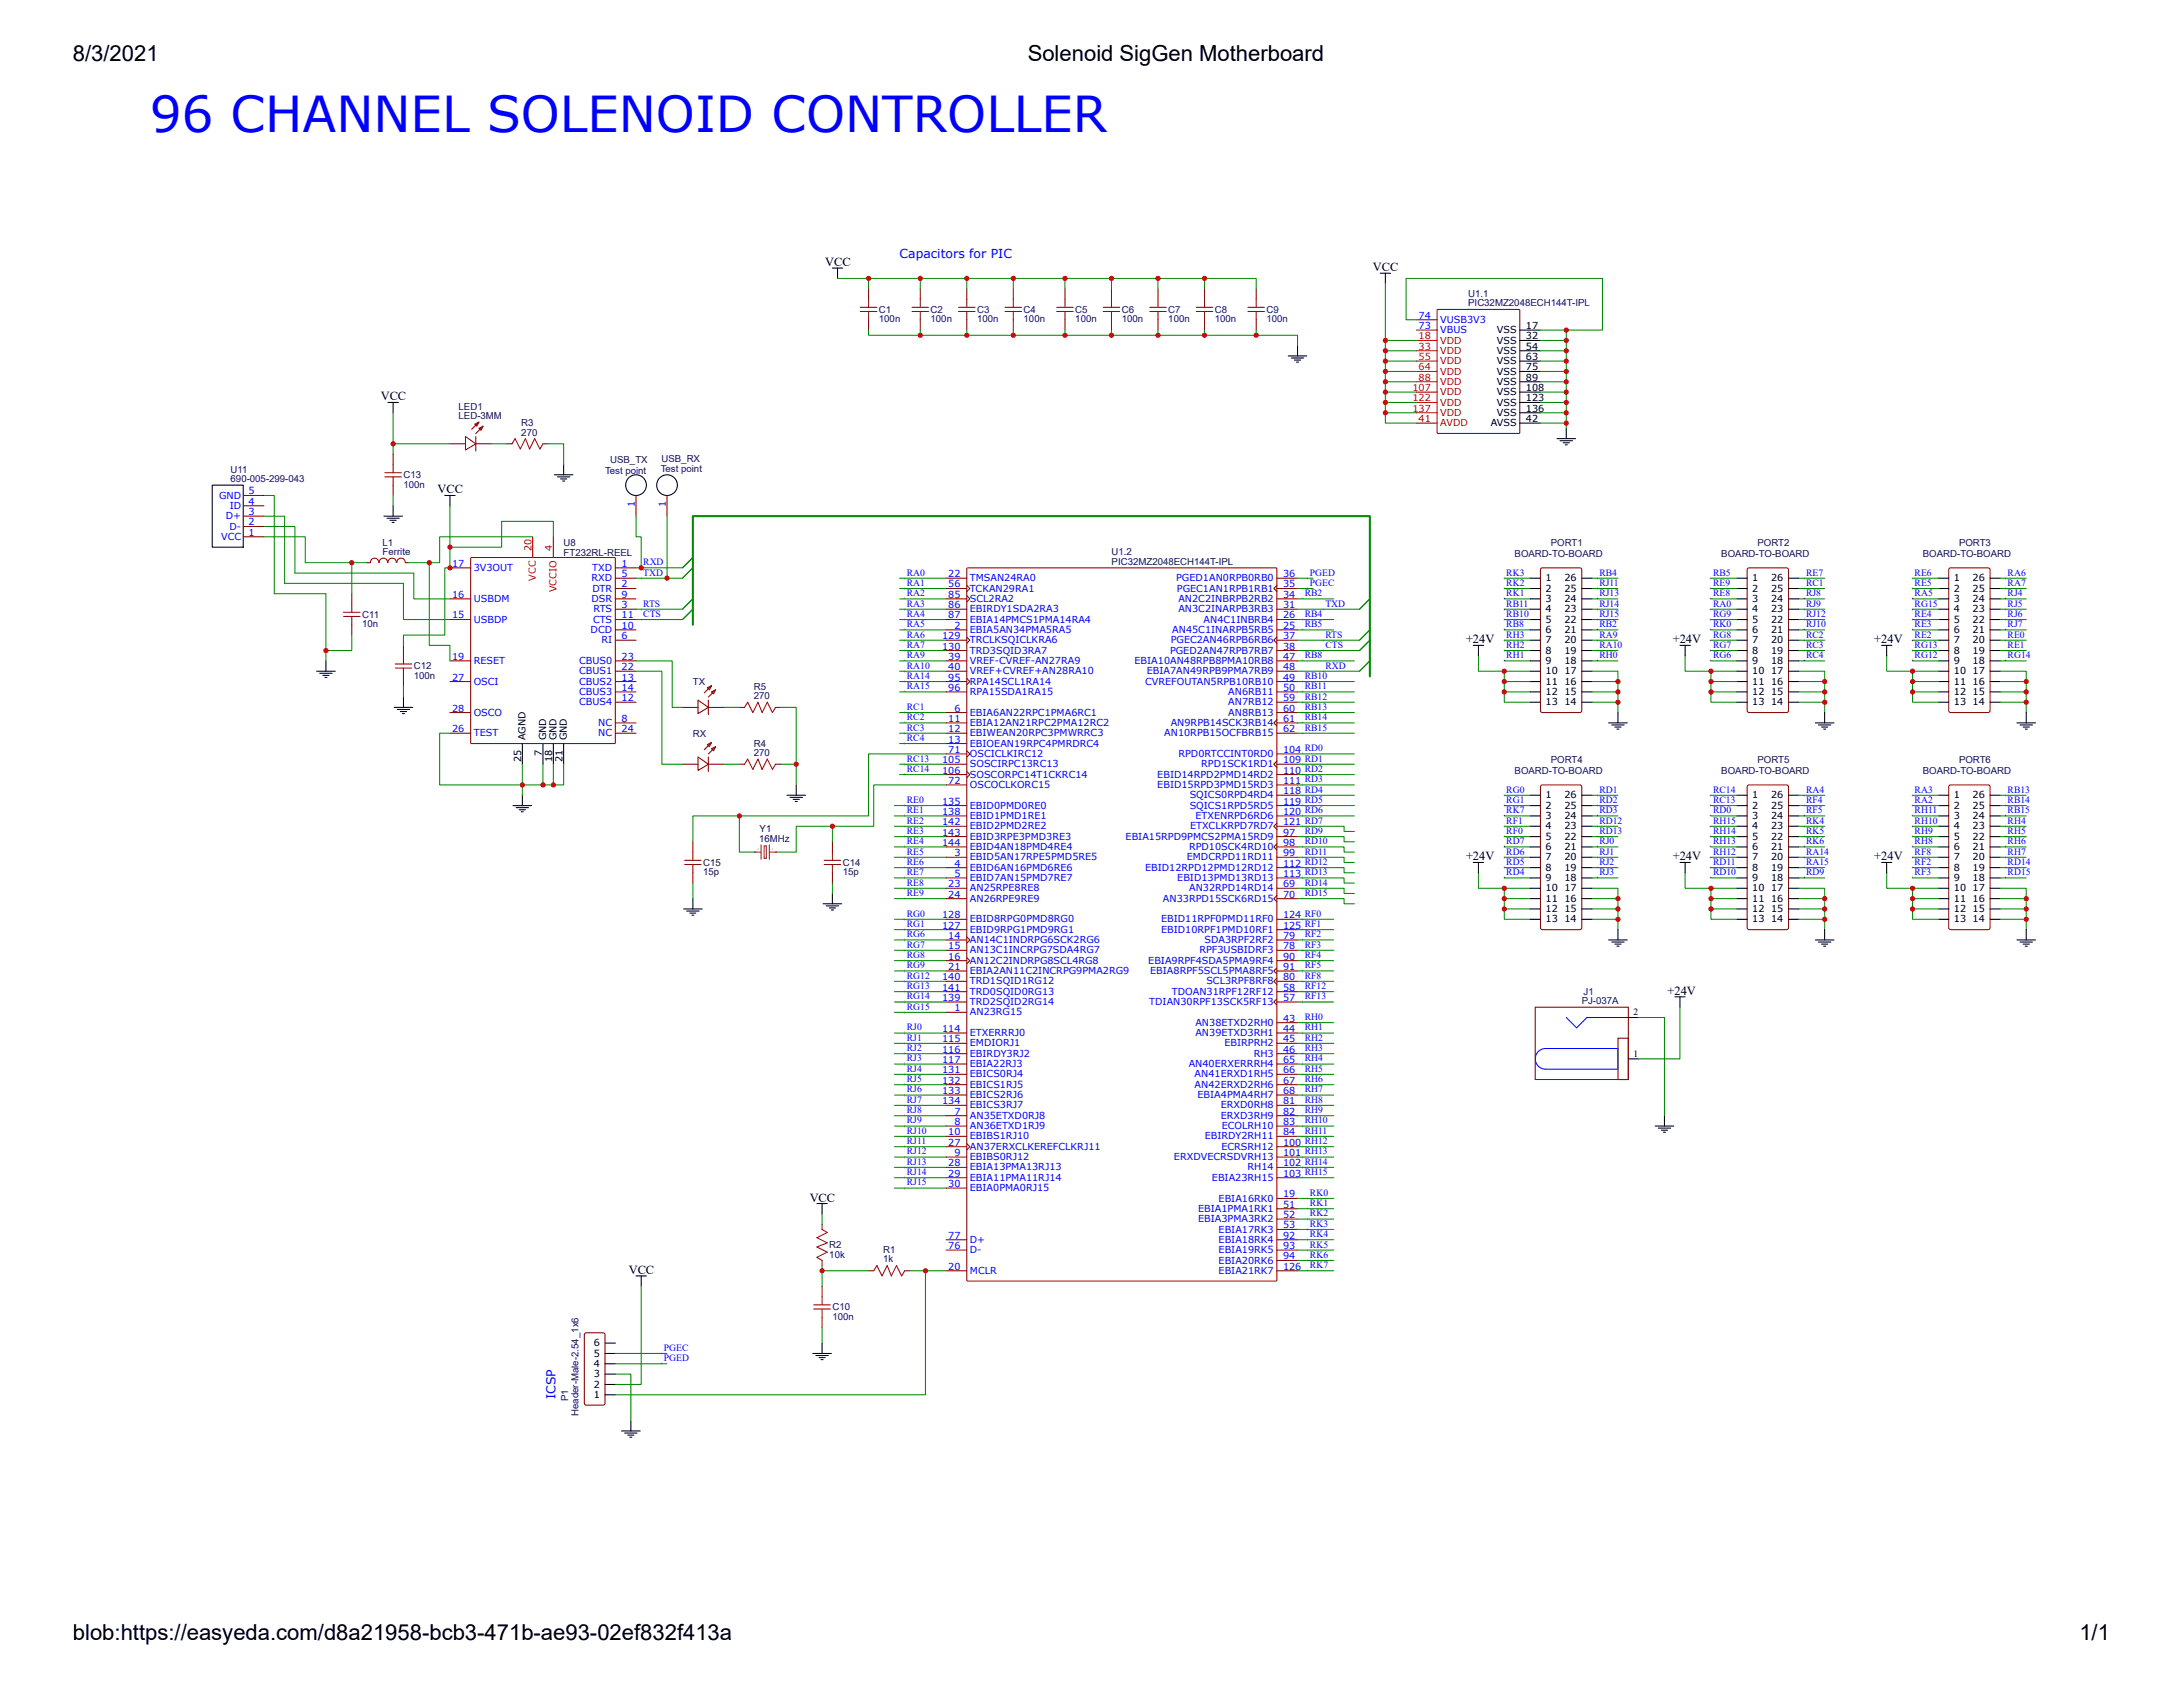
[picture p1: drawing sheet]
<svg xmlns="http://www.w3.org/2000/svg" width="279mm" height="216mm" viewBox="0 0 279 216" stroke-linecap="round" stroke-linejoin="round" font-family="sans-serif">
<defs><g id="words">
<text font-size="6.3" fill="#00f" x="19.2" y="16.9">96 CHANNEL SOLENOID CONTROLLER</text>
<g font-size="2.8">
<text x="9.3" y="7.8">8/3/2021</text>
<text x="131.5" y="7.8">Solenoid SigGen Motherboard</text>
<text x="9.3" y="209.9">blob:https://easyeda.com/d8a21958-bcb3-471b-ae93-02ef832f413a</text>
<text x="266.1" y="209.9">1/1</text>
</g>
<g font-size="1.6">
<text x="105.6" y="34">VCC</text>
<text x="175.7" y="34.7">VCC</text>
<text x="48.7" y="51.2">VCC</text>
<text x="56" y="63.1">VCC</text>
<text x="187.6" y="82.3">+24V</text>
<text x="214.1" y="82.3">+24V</text>
<text x="239.9" y="82.3">+24V</text>
<text x="187.6" y="110.1">+24V</text>
<text x="214.1" y="110.1">+24V</text>
<text x="239.9" y="110.1">+24V</text>
<text x="213.4" y="127.3">+24V</text>
<text x="103.6" y="153.8">VCC</text>
<text x="80.5" y="163">VCC</text>
</g>
<g font-size="1.6" fill="#00f">
<text x="115.1" y="33">Capacitors for PIC</text>
<text x="71.1" y="179.1" transform="rotate(-90 71.1 179.1)">ICSP</text>
</g>
<g font-size="1.2" fill="#000080">
<text x="112.5" y="41.2">100n</text>
<text x="112.5" y="40">C1</text>
<text x="119.1" y="41.2">100n</text>
<text x="119.1" y="40">C2</text>
<text x="125.1" y="41.2">100n</text>
<text x="125.1" y="40">C3</text>
<text x="131" y="41.2">100n</text>
<text x="131" y="40">C4</text>
<text x="137.6" y="41.2">100n</text>
<text x="137.6" y="40">C5</text>
<text x="143.6" y="41.2">100n</text>
<text x="143.6" y="40">C6</text>
<text x="149.5" y="41.2">100n</text>
<text x="149.5" y="40">C7</text>
<text x="155.5" y="41.2">100n</text>
<text x="155.5" y="40">C8</text>
<text x="162.1" y="41.2">100n</text>
<text x="162.1" y="40">C9</text>
<text x="187.9" y="39.2">PIC32MZ2048ECH144T-IPL</text>
<text x="187.9" y="38">U1.1</text>
<text x="58.7" y="52.4">LED1</text>
<text x="58.7" y="53.6">LED-3MM</text>
<text x="66.7" y="55.7">270</text>
<text x="66.7" y="54.6">R3</text>
<text x="78.1" y="59.2">USB_TX</text>
<text x="84.7" y="59.2">USB_RX</text>
<text x="29.5" y="60.5">U11</text>
<text x="29.5" y="61.7">690-005-299-043</text>
<text x="51.6" y="62.4">100n</text>
<text x="51.6" y="61.2">C13</text>
<text x="77.4" y="60.7">Test point</text>
<text x="84.6" y="60.4">Test point</text>
<text x="49" y="71">Ferrite</text>
<text x="49" y="69.9">L1</text>
<text x="72.1" y="71.2">FT232RL-REEL</text>
<text x="72.1" y="69.8">U8</text>
<text x="142.3" y="71.1">U1.2</text>
<text x="193.9" y="71.3">BOARD-TO-BOARD</text>
<text x="198.5" y="69.8">PORT1</text>
<text x="220.3" y="71.3">BOARD-TO-BOARD</text>
<text x="224.9" y="69.8">PORT2</text>
<text x="246.1" y="71.3">BOARD-TO-BOARD</text>
<text x="250.7" y="69.8">PORT3</text>
<text x="142.3" y="72.3">PIC32MZ2048ECH144T-IPL</text>
<text x="46.3" y="80.2">10n</text>
<text x="46.3" y="79.1">C11</text>
<text x="53" y="86.9">100n</text>
<text x="53" y="85.7">C12</text>
<text x="88.7" y="87.7">TX</text>
<text x="96.5" y="89.5">270</text>
<text x="96.5" y="88.3">R5</text>
<text x="88.7" y="94.3">RX</text>
<text x="96.5" y="95.6">R4</text>
<text x="96.5" y="96.7">270</text>
<text x="193.9" y="99.1">BOARD-TO-BOARD</text>
<text x="198.5" y="97.6">PORT4</text>
<text x="220.3" y="99.1">BOARD-TO-BOARD</text>
<text x="224.9" y="97.6">PORT5</text>
<text x="246.1" y="99.1">BOARD-TO-BOARD</text>
<text x="250.7" y="97.6">PORT6</text>
<text x="97.2" y="107.7">16MHz</text>
<text x="97.2" y="106.5">Y1</text>
<text x="90" y="112">15p</text>
<text x="90" y="110.8">C15</text>
<text x="107.9" y="112">15p</text>
<text x="107.9" y="110.8">C14</text>
<text x="202.4" y="128.5">PJ-037A</text>
<text x="202.7" y="127.3">J1</text>
<text x="106.1" y="161">10k</text>
<text x="106.1" y="159.8">R2</text>
<text x="113" y="161.6">1k</text>
<text x="113" y="160.4">R1</text>
<text x="106.5" y="167.7">C10</text>
<text x="106.5" y="168.9">100n</text>
<text x="72.7" y="179.4" transform="rotate(-90 72.7 179.4)">P1</text>
<text x="74.1" y="181.2" transform="rotate(-90 74.1 181.2)">Header-Male-2.54_1x6</text>
</g>
<g font-size="1.2" fill="#00f">
<text x="181.6" y="40.8">74</text>
<text x="184.3" y="41.3">VUSB3V3</text>
<text x="181.6" y="42.1">73</text>
<text x="184.3" y="42.6">VBUS</text>
<text x="28" y="63.8">GND</text>
<text x="29.4" y="65.1">ID</text>
<text x="31.8" y="65.9">3</text>
<text x="31.8" y="64.6">4</text>
<text x="31.8" y="63.3">5</text>
<text x="81.3" y="64.9" transform="rotate(-90 81.3 64.9)">1</text>
<text x="85.2" y="64.9" transform="rotate(-90 85.2 64.9)">1</text>
<text x="28.3" y="69.1">VCC</text>
<text x="28.9" y="66.5">D+</text>
<text x="29.4" y="67.8">D-</text>
<text x="31.8" y="68.6">1</text>
<text x="31.8" y="67.2">2</text>
<text x="57.9" y="76.5">16</text>
<text x="57.9" y="72.5">17</text>
<text x="60.6" y="77">USBDM</text>
<text x="60.6" y="73.1">3V3OUT</text>
<text x="75.7" y="74.4">RXD</text>
<text x="75.7" y="77">DSR</text>
<text x="75.8" y="73.1">TXD</text>
<text x="75.8" y="75.7">DTR</text>
<text x="79.6" y="73.9">5</text>
<text x="79.6" y="76.5">9</text>
<text x="79.6" y="72.5">1</text>
<text x="79.6" y="75.2">2</text>
<text x="79.6" y="77.8">3</text>
<text x="82.3" y="73.7">TXD</text>
<text x="82.3" y="72.3">RXD</text>
<text x="82.3" y="77.6">RTS</text>
<text x="116.1" y="73.7">RA0</text>
<text x="116.1" y="75">RA1</text>
<text x="116.1" y="76.3">RA2</text>
<text x="116.1" y="77.6">RA3</text>
<text x="121.4" y="73.9">22</text>
<text x="121.4" y="75.2">56</text>
<text x="121.4" y="76.5">85</text>
<text x="121.4" y="77.8">86</text>
<text x="124.1" y="74.4">TMSAN24RA0</text>
<text x="124.1" y="75.7">TCKAN29RA1</text>
<text x="124.1" y="77">SCL2RA2</text>
<text x="150.5" y="74.4">PGED1AN0RPB0RB0</text>
<text x="150.6" y="75.7">PGEC1AN1RPB1RB1</text>
<text x="150.8" y="77">AN2C2INBRPB2RB2</text>
<text x="164.2" y="77.8">31</text>
<text x="164.2" y="76.5">34</text>
<text x="164.2" y="75.2">35</text>
<text x="164.2" y="73.9">36</text>
<text x="167" y="76.3">RB2</text>
<text x="167.7" y="73.7">PGED</text>
<text x="167.7" y="75">PGEC</text>
<text x="169.6" y="77.6">TXD</text>
<text x="192.8" y="73.7">RK3</text>
<text x="192.8" y="75">RK2</text>
<text x="192.8" y="76.3">RK1</text>
<text x="192.8" y="77.6">RB11</text>
<text x="204.7" y="77.6">RJ14</text>
<text x="204.7" y="76.3">RJ13</text>
<text x="204.7" y="75">RJ11</text>
<text x="204.7" y="73.7">RB4</text>
<text x="219.3" y="73.7">RB5</text>
<text x="219.3" y="75">RE9</text>
<text x="219.3" y="76.3">RE8</text>
<text x="219.3" y="77.6">RA0</text>
<text x="231.2" y="77.6">RJ9</text>
<text x="231.2" y="76.3">RJ8</text>
<text x="231.2" y="75">RC1</text>
<text x="231.2" y="73.7">RE7</text>
<text x="245" y="73.7">RE6</text>
<text x="245" y="75">RE5</text>
<text x="245" y="76.3">RA5</text>
<text x="245" y="77.6">RG15</text>
<text x="257" y="77.6">RJ5</text>
<text x="257" y="76.3">RJ4</text>
<text x="257" y="75">RA7</text>
<text x="257" y="73.7">RA6</text>
<text x="57.9" y="79.2">15</text>
<text x="60.6" y="79.7">USBDP</text>
<text x="75.6" y="81">DCD</text>
<text x="75.9" y="79.7">CTS</text>
<text x="75.9" y="78.4">RTS</text>
<text x="77" y="82.3">RI</text>
<text x="79.6" y="81.8">6</text>
<text x="79.6" y="80.5">10</text>
<text x="79.6" y="79.2">11</text>
<text x="82.3" y="79">CTS</text>
<text x="116.1" y="79">RA4</text>
<text x="116.1" y="80.3">RA5</text>
<text x="116.1" y="81.6">RA6</text>
<text x="116.1" y="82.9">RA7</text>
<text x="120.6" y="81.8">129</text>
<text x="120.6" y="83.1">130</text>
<text x="121.4" y="79.2">87</text>
<text x="122.2" y="80.5">2</text>
<text x="124.1" y="81">EBIA5AN34PMA5RA5</text>
<text x="124.1" y="78.4">EBIRDY1SDA2RA3</text>
<text x="124.1" y="79.7">EBIA14PMCS1PMA14RA4</text>
<text x="124.1" y="82.3">TRCLKSQICLKRA6</text>
<text x="124.1" y="83.7">TRD3SQID3RA7</text>
<text x="149.8" y="83.7">PGED2AN47RPB7RB7</text>
<text x="149.8" y="82.3">PGEC2AN46RPB6RB6</text>
<text x="150" y="81">AN45C1INARPB5RB5</text>
<text x="150.8" y="78.4">AN3C2INARPB3RB3</text>
<text x="154.1" y="79.7">AN4C1INBRB4</text>
<text x="164.2" y="80.5">25</text>
<text x="164.2" y="79.2">26</text>
<text x="164.2" y="81.8">37</text>
<text x="164.2" y="83.1">38</text>
<text x="167" y="79">RB4</text>
<text x="167" y="80.3">RB5</text>
<text x="169.6" y="82.9">CTS</text>
<text x="169.6" y="81.6">RTS</text>
<text x="192.8" y="79">RB10</text>
<text x="192.8" y="80.3">RB8</text>
<text x="192.8" y="81.6">RH3</text>
<text x="192.8" y="82.9">RH2</text>
<text x="204.7" y="82.9">RA10</text>
<text x="204.7" y="81.6">RA9</text>
<text x="204.7" y="80.3">RB2</text>
<text x="204.7" y="79">RJ15</text>
<text x="219.3" y="79">RG9</text>
<text x="219.3" y="80.3">RK0</text>
<text x="219.3" y="81.6">RG8</text>
<text x="219.3" y="82.9">RG7</text>
<text x="231.2" y="82.9">RC3</text>
<text x="231.2" y="81.6">RC2</text>
<text x="231.2" y="80.3">RJ10</text>
<text x="231.2" y="79">RJ12</text>
<text x="245" y="79">RE4</text>
<text x="245" y="80.3">RE3</text>
<text x="245" y="81.6">RE2</text>
<text x="245" y="82.9">RG13</text>
<text x="257" y="82.9">RE1</text>
<text x="257" y="81.6">RE0</text>
<text x="257" y="80.3">RJ7</text>
<text x="257" y="79">RJ6</text>
<text x="57.9" y="84.4">19</text>
<text x="57.9" y="87.1">27</text>
<text x="60.6" y="85">RESET</text>
<text x="60.6" y="87.6">OSCI</text>
<text x="74.1" y="87.6">CBUS2</text>
<text x="74.1" y="88.9">CBUS3</text>
<text x="74.1" y="86.3">CBUS1</text>
<text x="74.1" y="85">CBUS0</text>
<text x="79.6" y="89.7">12</text>
<text x="79.6" y="87.1">13</text>
<text x="79.6" y="88.4">14</text>
<text x="79.6" y="85.8">22</text>
<text x="79.6" y="84.4">23</text>
<text x="116.1" y="84.2">RA9</text>
<text x="116.1" y="85.6">RA10</text>
<text x="116.1" y="86.9">RA14</text>
<text x="116.1" y="88.2">RA15</text>
<text x="121.4" y="84.4">39</text>
<text x="121.4" y="85.8">40</text>
<text x="121.4" y="87.1">95</text>
<text x="121.4" y="88.4">96</text>
<text x="124.1" y="85">VREF-CVREF-AN27RA9</text>
<text x="124.1" y="86.3">VREF+CVREF+AN28RA10</text>
<text x="124.1" y="87.6">RPA14SCL1RA14</text>
<text x="124.1" y="88.9">RPA15SDA1RA15</text>
<text x="145.2" y="85">EBIA10AN48RPB8PMA10RB8</text>
<text x="146.6" y="87.6">CVREFOUTAN5RPB10RB10</text>
<text x="146.8" y="86.3">EBIA7AN49RPB9PMA7RB9</text>
<text x="157.2" y="88.9">AN6RB11</text>
<text x="164.2" y="84.4">47</text>
<text x="164.2" y="85.8">48</text>
<text x="164.2" y="87.1">49</text>
<text x="164.2" y="88.4">50</text>
<text x="164.2" y="89.7">59</text>
<text x="167" y="84.2">RB8</text>
<text x="167" y="86.9">RB10</text>
<text x="167" y="88.2">RB11</text>
<text x="167" y="89.5">RB12</text>
<text x="169.6" y="85.6">RXD</text>
<text x="192.8" y="84.2">RH1</text>
<text x="204.7" y="84.2">RH0</text>
<text x="219.3" y="84.2">RG6</text>
<text x="231.2" y="84.2">RC4</text>
<text x="245" y="84.2">RG12</text>
<text x="257" y="84.2">RG14</text>
<text x="57.9" y="93.7">26</text>
<text x="57.9" y="91.1">28</text>
<text x="60.6" y="94.2">TEST</text>
<text x="60.6" y="91.6">OSCO</text>
<text x="74.1" y="90.3">CBUS4</text>
<text x="76.6" y="94.2">NC</text>
<text x="76.6" y="92.9">NC</text>
<text x="79.6" y="93.7">24</text>
<text x="79.6" y="92.4">8</text>
<text x="116.1" y="90.9">RC1</text>
<text x="116.1" y="92.2">RC2</text>
<text x="116.1" y="93.5">RC3</text>
<text x="116.1" y="94.8">RC4</text>
<text x="121.4" y="92.4">11</text>
<text x="121.4" y="93.7">12</text>
<text x="121.4" y="95">13</text>
<text x="122.2" y="91.1">6</text>
<text x="124.1" y="91.6">EBIA6AN22RPC1PMA6RC1</text>
<text x="124.1" y="92.9">EBIA12AN21RPC2PMA12RC2</text>
<text x="124.1" y="94.2">EBIWEAN20RPC3PMWRRC3</text>
<text x="124.1" y="95.6">EBIOEAN19RPC4PMRDRC4</text>
<text x="149" y="94.2">AN10RPB15OCFBRB15</text>
<text x="149.8" y="92.9">AN9RPB14SCK3RB14</text>
<text x="157.2" y="90.3">AN7RB12</text>
<text x="157.2" y="91.6">AN8RB13</text>
<text x="164.2" y="91.1">60</text>
<text x="164.2" y="92.4">61</text>
<text x="164.2" y="93.7">62</text>
<text x="167" y="90.9">RB13</text>
<text x="167" y="92.2">RB14</text>
<text x="167" y="93.5">RB15</text>
<text x="116.1" y="97.5">RC13</text>
<text x="116.1" y="98.8">RC14</text>
<text x="120.6" y="97.7">105</text>
<text x="120.6" y="99">106</text>
<text x="121.4" y="96.4">71</text>
<text x="121.4" y="100.3">72</text>
<text x="124.1" y="96.9">OSCICLKIRC12</text>
<text x="124.1" y="100.9">OSCOCLKORC15</text>
<text x="124.1" y="98.2">SOSCIRPC13RC13</text>
<text x="124.1" y="99.5">SOSCORPC14T1CKRC14</text>
<text x="148.1" y="99.5">EBID14RPD2PMD14RD2</text>
<text x="148.1" y="100.9">EBID15RPD3PMD15RD3</text>
<text x="150.8" y="96.9">RPD0RTCCINT0RD0</text>
<text x="153.7" y="98.2">RPD1SCK1RD1</text>
<text x="164.2" y="96.4">104 RD0</text>
<text x="164.2" y="97.7">109 RD1</text>
<text x="164.2" y="99">110 RD2</text>
<text x="164.2" y="100.3">111 RD3</text>
<text x="164.2" y="101.6">118 RD4</text>
<text x="192.8" y="101.4">RG0</text>
<text x="204.7" y="101.4">RD1</text>
<text x="219.3" y="101.4">RC14</text>
<text x="231.2" y="101.4">RA4</text>
<text x="245" y="101.4">RA3</text>
<text x="257" y="101.4">RB13</text>
<text x="116.1" y="102.8">RE0</text>
<text x="116.1" y="104.1">RE1</text>
<text x="116.1" y="105.4">RE2</text>
<text x="116.1" y="106.7">RE3</text>
<text x="120.6" y="103">135</text>
<text x="120.6" y="104.3">138</text>
<text x="120.6" y="105.6">142</text>
<text x="120.6" y="106.9">143</text>
<text x="124.1" y="103.5">EBID0PMD0RE0</text>
<text x="124.1" y="104.8">EBID1PMD1RE1</text>
<text x="124.1" y="106.1">EBID2PMD2RE2</text>
<text x="124.1" y="107.5">EBID3RPE3PMD3RE3</text>
<text x="144.1" y="107.5">EBIA15RPD9PMCS2PMA15RD9</text>
<text x="152.3" y="102.2">SQICS0RPD4RD4</text>
<text x="152.3" y="103.5">SQICS1RPD5RD5</text>
<text x="152.3" y="106.1">ETXCLKRPD7RD7</text>
<text x="153" y="104.8">ETXENRPD6RD6</text>
<text x="164.2" y="106.9">97</text>
<text x="164.2" y="103">119 RD5</text>
<text x="164.2" y="104.3">120 RD6</text>
<text x="164.2" y="105.6">121 RD7</text>
<text x="167" y="106.7">RD9</text>
<text x="192.8" y="102.8">RG1</text>
<text x="192.8" y="104.1">RK7</text>
<text x="192.8" y="105.4">RF1</text>
<text x="192.8" y="106.7">RF0</text>
<text x="204.7" y="106.7">RD13</text>
<text x="204.7" y="105.4">RD12</text>
<text x="204.7" y="104.1">RD3</text>
<text x="204.7" y="102.8">RD2</text>
<text x="219.3" y="102.8">RC13</text>
<text x="219.3" y="104.1">RD0</text>
<text x="219.3" y="105.4">RH15</text>
<text x="219.3" y="106.7">RH14</text>
<text x="231.2" y="106.7">RK5</text>
<text x="231.2" y="105.4">RK4</text>
<text x="231.2" y="104.1">RF5</text>
<text x="231.2" y="102.8">RF4</text>
<text x="245" y="102.8">RA2</text>
<text x="245" y="104.1">RH11</text>
<text x="245" y="105.4">RH10</text>
<text x="245" y="106.7">RH9</text>
<text x="257" y="106.7">RH5</text>
<text x="257" y="105.4">RH4</text>
<text x="257" y="104.1">RB15</text>
<text x="257" y="102.8">RB14</text>
<text x="116.1" y="108.1">RE4</text>
<text x="116.1" y="109.4">RE5</text>
<text x="116.1" y="110.7">RE6</text>
<text x="116.1" y="112">RE7</text>
<text x="116.1" y="113.4">RE8</text>
<text x="120.6" y="108.3">144</text>
<text x="121.4" y="113.6">23</text>
<text x="122.2" y="109.6">3</text>
<text x="122.2" y="110.9">4</text>
<text x="122.2" y="112.2">5</text>
<text x="124.1" y="110.1">EBID5AN17RPE5PMD5RE5</text>
<text x="124.1" y="111.4">EBID6AN16PMD6RE6</text>
<text x="124.1" y="112.8">EBID7AN15PMD7RE7</text>
<text x="124.1" y="108.8">EBID4AN18PMD4RE4</text>
<text x="146.6" y="111.4">EBID12RPD12PMD12RD12</text>
<text x="150.7" y="112.8">EBID13PMD13RD13</text>
<text x="151.9" y="110.1">EMDCRPD11RD11</text>
<text x="152.2" y="108.8">RPD10SCK4RD10</text>
<text x="164.2" y="113.6">69</text>
<text x="164.2" y="108.3">98</text>
<text x="164.2" y="109.6">99</text>
<text x="164.2" y="110.9">112 RD12</text>
<text x="164.2" y="112.2">113 RD13</text>
<text x="167" y="108.1">RD10</text>
<text x="167" y="109.4">RD11</text>
<text x="167" y="113.4">RD14</text>
<text x="192.8" y="108.1">RD7</text>
<text x="192.8" y="109.4">RD6</text>
<text x="192.8" y="110.7">RD5</text>
<text x="192.8" y="112">RD4</text>
<text x="204.7" y="112">RJ3</text>
<text x="204.7" y="110.7">RJ2</text>
<text x="204.7" y="109.4">RJ1</text>
<text x="204.7" y="108.1">RJ0</text>
<text x="219.3" y="108.1">RH13</text>
<text x="219.3" y="109.4">RH12</text>
<text x="219.3" y="110.7">RD11</text>
<text x="219.3" y="112">RD10</text>
<text x="231.2" y="112">RD9</text>
<text x="231.2" y="110.7">RA15</text>
<text x="231.2" y="109.4">RA14</text>
<text x="231.2" y="108.1">RK6</text>
<text x="245" y="108.1">RH8</text>
<text x="245" y="109.4">RF8</text>
<text x="245" y="110.7">RF2</text>
<text x="245" y="112">RF3</text>
<text x="257" y="112">RD15</text>
<text x="257" y="110.7">RD14</text>
<text x="257" y="109.4">RH7</text>
<text x="257" y="108.1">RH6</text>
<text x="116.1" y="114.7">RE9</text>
<text x="116.1" y="117.3">RG0</text>
<text x="116.1" y="118.6">RG1</text>
<text x="116.1" y="120">RG6</text>
<text x="120.6" y="118.8">127</text>
<text x="120.6" y="117.5">128</text>
<text x="121.4" y="114.9">24</text>
<text x="124.1" y="114.1">AN25RPE8RE8</text>
<text x="124.1" y="115.4">AN26RPE9RE9</text>
<text x="124.1" y="119.4">EBID9RPG1PMD9RG1</text>
<text x="124.1" y="118">EBID8RPG0PMD8RG0</text>
<text x="148.6" y="118">EBID11RPF0PMD11RF0</text>
<text x="148.6" y="119.4">EBID10RPF1PMD10RF1</text>
<text x="148.8" y="115.4">AN33RPD15SCK6RD15</text>
<text x="152.2" y="114.1">AN32RPD14RD14</text>
<text x="164.2" y="114.9">70</text>
<text x="164.2" y="117.5">124 RF0</text>
<text x="164.2" y="118.8">125 RF1</text>
<text x="167" y="114.7">RD15</text>
<text x="167" y="120">RF2</text>
<text x="116.1" y="121.3">RG7</text>
<text x="116.1" y="122.6">RG8</text>
<text x="116.1" y="123.9">RG9</text>
<text x="116.1" y="125.3">RG12</text>
<text x="120.6" y="125.5">140</text>
<text x="121.4" y="120.2">14</text>
<text x="121.4" y="121.5">15</text>
<text x="121.4" y="122.8">16</text>
<text x="121.4" y="124.1">21</text>
<text x="124.1" y="120.7">AN14C1INDRPG6SCK2RG6</text>
<text x="124.1" y="122">AN13C1INCRPG7SDA4RG7</text>
<text x="124.1" y="123.3">AN12C2INDRPG8SCL4RG8</text>
<text x="124.1" y="124.7">EBIA2AN11C2INCRPG9PMA2RG9</text>
<text x="124.1" y="126">TRD1SQID1RG12</text>
<text x="147" y="123.3">EBIA9RPF4SDA5PMA9RF4</text>
<text x="147.2" y="124.7">EBIA8RPF5SCL5PMA8RF5</text>
<text x="153.5" y="122">RPF3USBIDRF3</text>
<text x="154.2" y="120.7">SDA3RPF2RF2</text>
<text x="154.4" y="126">SCL3RPF8RF8</text>
<text x="164.2" y="121.5">78</text>
<text x="164.2" y="120.2">79</text>
<text x="164.2" y="125.5">80</text>
<text x="164.2" y="122.8">90</text>
<text x="164.2" y="124.1">91</text>
<text x="167" y="121.3">RF3</text>
<text x="167" y="122.6">RF4</text>
<text x="167" y="123.9">RF5</text>
<text x="167" y="125.3">RF8</text>
<text x="116.1" y="131.9">RJ0</text>
<text x="116.1" y="126.6">RG13</text>
<text x="116.1" y="127.9">RG14</text>
<text x="116.1" y="129.2">RG15</text>
<text x="120.6" y="128.1">139</text>
<text x="120.6" y="126.8">141</text>
<text x="122.2" y="129.4">1</text>
<text x="124.1" y="130">AN23RG15</text>
<text x="124.1" y="128.6">TRD2SQID2RG14</text>
<text x="124.1" y="127.3">TRD0SQID0RG13</text>
<text x="147.1" y="128.6">TDIAN30RPF13SCK5RF13</text>
<text x="150" y="127.3">TDOAN31RPF12RF12</text>
<text x="153" y="131.3">AN38ETXD2RH0</text>
<text x="164.2" y="130.7">43</text>
<text x="164.2" y="128.1">57</text>
<text x="164.2" y="126.8">58</text>
<text x="167" y="126.6">RF12</text>
<text x="167" y="127.9">RF13</text>
<text x="167" y="130.5">RH0</text>
<text x="167" y="131.9">RH1</text>
<text x="116.1" y="133.2">RJ1</text>
<text x="116.1" y="134.5">RJ2</text>
<text x="116.1" y="135.8">RJ3</text>
<text x="116.1" y="137.2">RJ4</text>
<text x="120.6" y="132.1">114</text>
<text x="120.6" y="133.4">115</text>
<text x="120.6" y="134.7">116</text>
<text x="120.6" y="136">117</text>
<text x="120.6" y="137.4">131</text>
<text x="124.1" y="132.6">ETXERRRJ0</text>
<text x="124.1" y="133.9">EMDIORJ1</text>
<text x="124.1" y="135.2">EBIRDY3RJ2</text>
<text x="124.1" y="136.6">EBIA22RJ3</text>
<text x="124.1" y="137.9">EBICS0RJ4</text>
<text x="152.1" y="136.6">AN40ERXERRRH4</text>
<text x="152.9" y="137.9">AN41ERXD1RH5</text>
<text x="153" y="132.6">AN39ETXD3RH1</text>
<text x="156.7" y="133.9">EBIRPRH2</text>
<text x="160.5" y="135.2">RH3</text>
<text x="164.2" y="132.1">44</text>
<text x="164.2" y="133.4">45</text>
<text x="164.2" y="134.7">46</text>
<text x="164.2" y="136">65</text>
<text x="164.2" y="137.4">66</text>
<text x="167" y="133.2">RH2</text>
<text x="167" y="134.5">RH3</text>
<text x="167" y="135.8">RH4</text>
<text x="167" y="137.2">RH5</text>
<text x="116.1" y="138.5">RJ5</text>
<text x="116.1" y="139.8">RJ6</text>
<text x="116.1" y="141.1">RJ7</text>
<text x="116.1" y="142.5">RJ8</text>
<text x="116.1" y="143.8">RJ9</text>
<text x="120.6" y="138.7">132</text>
<text x="120.6" y="140">133</text>
<text x="120.6" y="141.3">134</text>
<text x="122.2" y="142.7">7</text>
<text x="122.2" y="144">8</text>
<text x="124.1" y="143.2">AN35ETXD0RJ8</text>
<text x="124.1" y="139.2">EBICS1RJ5</text>
<text x="124.1" y="140.5">EBICS2RJ6</text>
<text x="124.1" y="141.9">EBICS3RJ7</text>
<text x="152.9" y="139.2">AN42ERXD2RH6</text>
<text x="153.3" y="140.5">EBIA4PMA4RH7</text>
<text x="156.2" y="141.9">ERXD0RH8</text>
<text x="156.2" y="143.2">ERXD3RH9</text>
<text x="164.2" y="138.7">67</text>
<text x="164.2" y="140">68</text>
<text x="164.2" y="141.3">81</text>
<text x="164.2" y="142.7">82</text>
<text x="164.2" y="144">83</text>
<text x="167" y="138.5">RH6</text>
<text x="167" y="139.8">RH7</text>
<text x="167" y="141.1">RH8</text>
<text x="167" y="142.5">RH9</text>
<text x="167" y="143.8">RH10</text>
<text x="116.1" y="145.1">RJ10</text>
<text x="116.1" y="146.4">RJ11</text>
<text x="116.1" y="147.7">RJ12</text>
<text x="116.1" y="149.1">RJ13</text>
<text x="121.4" y="145.3">10</text>
<text x="121.4" y="146.6">27</text>
<text x="121.4" y="149.3">28</text>
<text x="122.2" y="147.9">9</text>
<text x="124.1" y="144.5">AN36ETXD1RJ9</text>
<text x="124.1" y="148.5">EBIBS0RJ12</text>
<text x="124.1" y="145.8">EBIBS1RJ10</text>
<text x="124.1" y="147.2">AN37ERXCLKEREFCLKRJ11</text>
<text x="124.1" y="149.8">EBIA13PMA13RJ13</text>
<text x="150.3" y="148.5">ERXDVECRSDVRH13</text>
<text x="154.2" y="145.8">EBIRDY2RH11</text>
<text x="156.3" y="147.2">ECRSRH12</text>
<text x="156.4" y="144.5">ECOLRH10</text>
<text x="159.7" y="149.8">RH14</text>
<text x="164.2" y="145.3">84</text>
<text x="164.2" y="146.6">100 RH12</text>
<text x="164.2" y="147.9">101 RH13</text>
<text x="164.2" y="149.3">102 RH14</text>
<text x="167" y="145.1">RH11</text>
<text x="116.1" y="150.4">RJ14</text>
<text x="116.1" y="151.7">RJ15</text>
<text x="121.4" y="150.6">29</text>
<text x="121.4" y="151.9">30</text>
<text x="124.1" y="151.1">EBIA11PMA11RJ14</text>
<text x="124.1" y="152.4">EBIA0PMA0RJ15</text>
<text x="153.3" y="155.1">EBIA1PMA1RK1</text>
<text x="155.1" y="151.1">EBIA23RH15</text>
<text x="156" y="153.8">EBIA16RK0</text>
<text x="164.2" y="153.2">19</text>
<text x="164.2" y="154.6">51</text>
<text x="164.2" y="155.9">52</text>
<text x="164.2" y="150.6">103 RH15</text>
<text x="167.7" y="153">RK0</text>
<text x="167.7" y="154.4">RK1</text>
<text x="167.7" y="155.7">RK2</text>
<text x="121.4" y="159.9">76</text>
<text x="121.4" y="158.5">77</text>
<text x="124.1" y="160.4">D-</text>
<text x="124.1" y="159.1">D+</text>
<text x="153.3" y="156.4">EBIA3PMA3RK2</text>
<text x="156" y="157.7">EBIA17RK3</text>
<text x="156" y="159.1">EBIA18RK4</text>
<text x="156" y="160.4">EBIA19RK5</text>
<text x="156" y="161.7">EBIA20RK6</text>
<text x="164.2" y="157.2">53</text>
<text x="164.2" y="158.5">92</text>
<text x="164.2" y="159.9">93</text>
<text x="164.2" y="161.2">94</text>
<text x="167.7" y="157">RK3</text>
<text x="167.7" y="158.3">RK4</text>
<text x="167.7" y="159.7">RK5</text>
<text x="167.7" y="161">RK6</text>
<text x="121.4" y="162.5">20</text>
<text x="124.1" y="163">MCLR</text>
<text x="156" y="163">EBIA21RK7</text>
<text x="164.2" y="162.5">126</text>
<text x="167.7" y="162.3">RK7</text>
<text x="85" y="172.9">PGEC</text>
<text x="85" y="174.2">PGED</text>
</g>
<g font-size="1.2" fill="#f00">
<text x="181.6" y="43.4">18</text>
<text x="181.6" y="44.8">33</text>
<text x="181.6" y="46.1">55</text>
<text x="181.6" y="47.4">64</text>
<text x="184.3" y="44">VDD</text>
<text x="184.3" y="45.3">VDD</text>
<text x="184.3" y="46.6">VDD</text>
<text x="184.3" y="47.9">VDD</text>
<text x="180.8" y="50.1">107</text>
<text x="180.8" y="51.4">122</text>
<text x="180.8" y="52.7">137</text>
<text x="181.6" y="48.7">88</text>
<text x="184.3" y="49.3">VDD</text>
<text x="184.3" y="50.6">VDD</text>
<text x="184.3" y="51.9">VDD</text>
<text x="184.3" y="53.2">VDD</text>
<text x="181.6" y="54">41</text>
<text x="184.3" y="54.5">AVDD</text>
<text x="68" y="70.6" transform="rotate(-90 68 70.6)">20</text>
<text x="70.7" y="70.6" transform="rotate(-90 70.7 70.6)">4</text>
<text x="68.6" y="74.3" transform="rotate(-90 68.6 74.3)">VCC</text>
<text x="71.2" y="75.8" transform="rotate(-90 71.2 75.8)">VCCIO</text>
</g>
<g font-size="1.2">
<text x="191.6" y="42.6">VSS</text>
<text x="191.6" y="44">VSS</text>
<text x="191.6" y="45.3">VSS</text>
<text x="191.6" y="46.6">VSS</text>
<text x="191.6" y="47.9">VSS</text>
<text x="195.3" y="42.1">17</text>
<text x="195.3" y="43.4">32</text>
<text x="195.3" y="44.8">54</text>
<text x="195.3" y="46.1">63</text>
<text x="195.3" y="47.4">75</text>
<text x="191.6" y="49.3">VSS</text>
<text x="191.6" y="50.6">VSS</text>
<text x="191.6" y="51.9">VSS</text>
<text x="191.6" y="53.2">VSS</text>
<text x="195.3" y="48.7">89</text>
<text x="195.3" y="50.1">108</text>
<text x="195.3" y="51.4">123</text>
<text x="195.3" y="52.7">136</text>
<text x="190.8" y="54.5">AVSS</text>
<text x="195.3" y="54">42</text>
<text x="197.8" y="74.4">1</text>
<text x="197.8" y="75.7">2</text>
<text x="197.8" y="77">3</text>
<text x="200.2" y="74.4">26</text>
<text x="200.2" y="75.7">25</text>
<text x="200.2" y="77">24</text>
<text x="224.3" y="74.4">1</text>
<text x="224.3" y="75.7">2</text>
<text x="224.3" y="77">3</text>
<text x="226.7" y="74.4">26</text>
<text x="226.7" y="75.7">25</text>
<text x="226.7" y="77">24</text>
<text x="250.1" y="74.4">1</text>
<text x="250.1" y="75.7">2</text>
<text x="250.1" y="77">3</text>
<text x="252.5" y="74.4">26</text>
<text x="252.5" y="75.7">25</text>
<text x="252.5" y="77">24</text>
<text x="197.8" y="78.4">4</text>
<text x="197.8" y="79.7">5</text>
<text x="197.8" y="81">6</text>
<text x="197.8" y="82.3">7</text>
<text x="197.8" y="83.7">8</text>
<text x="200.2" y="78.4">23</text>
<text x="200.2" y="79.7">22</text>
<text x="200.2" y="81">21</text>
<text x="200.2" y="82.3">20</text>
<text x="200.2" y="83.7">19</text>
<text x="224.3" y="78.4">4</text>
<text x="224.3" y="79.7">5</text>
<text x="224.3" y="81">6</text>
<text x="224.3" y="82.3">7</text>
<text x="224.3" y="83.7">8</text>
<text x="226.7" y="78.4">23</text>
<text x="226.7" y="79.7">22</text>
<text x="226.7" y="81">21</text>
<text x="226.7" y="82.3">20</text>
<text x="226.7" y="83.7">19</text>
<text x="250.1" y="78.4">4</text>
<text x="250.1" y="79.7">5</text>
<text x="250.1" y="81">6</text>
<text x="250.1" y="82.3">7</text>
<text x="250.1" y="83.7">8</text>
<text x="252.5" y="78.4">23</text>
<text x="252.5" y="79.7">22</text>
<text x="252.5" y="81">21</text>
<text x="252.5" y="82.3">20</text>
<text x="252.5" y="83.7">19</text>
<text x="197.8" y="85">9</text>
<text x="197.8" y="86.3">10</text>
<text x="197.8" y="87.6">11</text>
<text x="197.8" y="88.9">12</text>
<text x="200.2" y="85">18</text>
<text x="200.2" y="86.3">17</text>
<text x="200.2" y="87.6">16</text>
<text x="200.2" y="88.9">15</text>
<text x="224.3" y="85">9</text>
<text x="224.3" y="86.3">10</text>
<text x="224.3" y="87.6">11</text>
<text x="224.3" y="88.9">12</text>
<text x="226.7" y="85">18</text>
<text x="226.7" y="86.3">17</text>
<text x="226.7" y="87.6">16</text>
<text x="226.7" y="88.9">15</text>
<text x="250.1" y="85">9</text>
<text x="250.1" y="86.3">10</text>
<text x="250.1" y="87.6">11</text>
<text x="250.1" y="88.9">12</text>
<text x="252.5" y="85">18</text>
<text x="252.5" y="86.3">17</text>
<text x="252.5" y="87.6">16</text>
<text x="252.5" y="88.9">15</text>
<text x="67.2" y="94.8" transform="rotate(-90 67.2 94.8)">AGND</text>
<text x="69.9" y="94.8" transform="rotate(-90 69.9 94.8)">GND</text>
<text x="71.2" y="94.8" transform="rotate(-90 71.2 94.8)">GND</text>
<text x="72.5" y="94.8" transform="rotate(-90 72.5 94.8)">GND</text>
<text x="197.8" y="90.3">13</text>
<text x="200.2" y="90.3">14</text>
<text x="224.3" y="90.3">13</text>
<text x="226.7" y="90.3">14</text>
<text x="250.1" y="90.3">13</text>
<text x="252.5" y="90.3">14</text>
<text x="66.7" y="97.5" transform="rotate(-90 66.7 97.5)">25</text>
<text x="69.4" y="96.7" transform="rotate(-90 69.4 96.7)">7</text>
<text x="70.7" y="97.5" transform="rotate(-90 70.7 97.5)">18</text>
<text x="72" y="97.5" transform="rotate(-90 72 97.5)">21</text>
<text x="197.8" y="102.2">1</text>
<text x="197.8" y="103.5">2</text>
<text x="197.8" y="104.8">3</text>
<text x="197.8" y="106.1">4</text>
<text x="197.8" y="107.5">5</text>
<text x="200.2" y="102.2">26</text>
<text x="200.2" y="103.5">25</text>
<text x="200.2" y="104.8">24</text>
<text x="200.2" y="106.1">23</text>
<text x="200.2" y="107.5">22</text>
<text x="224.3" y="102.2">1</text>
<text x="224.3" y="103.5">2</text>
<text x="224.3" y="104.8">3</text>
<text x="224.3" y="106.1">4</text>
<text x="224.3" y="107.5">5</text>
<text x="226.7" y="102.2">26</text>
<text x="226.7" y="103.5">25</text>
<text x="226.7" y="104.8">24</text>
<text x="226.7" y="106.1">23</text>
<text x="226.7" y="107.5">22</text>
<text x="250.1" y="102.2">1</text>
<text x="250.1" y="103.5">2</text>
<text x="250.1" y="104.8">3</text>
<text x="250.1" y="106.1">4</text>
<text x="250.1" y="107.5">5</text>
<text x="252.5" y="102.2">26</text>
<text x="252.5" y="103.5">25</text>
<text x="252.5" y="104.8">24</text>
<text x="252.5" y="106.1">23</text>
<text x="252.5" y="107.5">22</text>
<text x="197.8" y="108.8">6</text>
<text x="197.8" y="110.1">7</text>
<text x="197.8" y="111.4">8</text>
<text x="197.8" y="112.8">9</text>
<text x="200.2" y="108.8">21</text>
<text x="200.2" y="110.1">20</text>
<text x="200.2" y="111.4">19</text>
<text x="200.2" y="112.8">18</text>
<text x="224.3" y="108.8">6</text>
<text x="224.3" y="110.1">7</text>
<text x="224.3" y="111.4">8</text>
<text x="224.3" y="112.8">9</text>
<text x="226.7" y="108.8">21</text>
<text x="226.7" y="110.1">20</text>
<text x="226.7" y="111.4">19</text>
<text x="226.7" y="112.8">18</text>
<text x="250.1" y="108.8">6</text>
<text x="250.1" y="110.1">7</text>
<text x="250.1" y="111.4">8</text>
<text x="250.1" y="112.8">9</text>
<text x="252.5" y="108.8">21</text>
<text x="252.5" y="110.1">20</text>
<text x="252.5" y="111.4">19</text>
<text x="252.5" y="112.8">18</text>
<text x="197.8" y="114.1">10</text>
<text x="197.8" y="115.4">11</text>
<text x="197.8" y="116.7">12</text>
<text x="197.8" y="118">13</text>
<text x="200.2" y="114.1">17</text>
<text x="200.2" y="115.4">16</text>
<text x="200.2" y="116.7">15</text>
<text x="200.2" y="118">14</text>
<text x="224.3" y="114.1">10</text>
<text x="224.3" y="115.4">11</text>
<text x="224.3" y="116.7">12</text>
<text x="224.3" y="118">13</text>
<text x="226.7" y="114.1">17</text>
<text x="226.7" y="115.4">16</text>
<text x="226.7" y="116.7">15</text>
<text x="226.7" y="118">14</text>
<text x="250.1" y="114.1">10</text>
<text x="250.1" y="115.4">11</text>
<text x="250.1" y="116.7">12</text>
<text x="250.1" y="118">13</text>
<text x="252.5" y="114.1">17</text>
<text x="252.5" y="115.4">16</text>
<text x="252.5" y="116.7">15</text>
<text x="252.5" y="118">14</text>
<text x="209.1" y="130">2</text>
<text x="209.1" y="135.2">1</text>
<text x="76" y="173.6">5</text>
<text x="76" y="172.3">6</text>
<text x="76" y="178.9">1</text>
<text x="76" y="177.6">2</text>
<text x="76" y="176.3">3</text>
<text x="76" y="174.9">4</text>
</g>
<g font-size=".4" fill="#238d23">
<text x="96.9" y="108.8">2</text>
<text x="98.8" y="108.8">1</text>
</g>
</g></defs>
<g fill="none" stroke="#800" stroke-width=".13">
<path d="M111.2 37v1.3M117.8 37v1.3M123.7 37v1.3M129.7 37v1.3M136.3 37v1.3M142.3 37v1.3M148.2 37v1.3M154.2 37v1.3M160.8 37v1.3M184 39.6h10.4l.1 .1v15.6l-.1 .2h-10.3l-.2-.1zM50.3 58.1v1.3M57.6 56.8h2"/>
<path d="M59.6 55.9l1.3 .9-1.3 .8zM60.8 54.3l.5-.3-.3 .5zM60.9 56.8h2M60.9 55.9v1.8M61.3 54.8l.5-.3-.2 .6zM61.3 54l-.9 .9M61.8 54.5l-.9 1M64.9 56.8h.6M69.5 56.8h.7M111.2 40.9v1.3M117.8 40.9v1.3M123.7 40.9v1.3"/>
<path d="M129.7 40.9v1.3M136.3 40.9v1.3M142.3 40.9v1.3M148.2 40.9v1.3M154.2 40.9v1.3M160.8 40.9v1.3M181.3 42.2h2.6M181.3 40.9h2.6M31.1 68.7h2.7M31.1 67.4h2.7M31.1 66.1h2.7M31.1 64.7h2.7"/>
<path d="M31.1 63.4h2.7M45 76v1.3M45 79.9v1.4M47 72h.4M47.4 72a.53 .53 0 0 1 .5-.6 .53 .53 0 0 1 .6 .6M48.5 72a.53 .53 0 0 1 .6-.6 .53 .53 0 0 1 .5 .6M49.7 72a.53 .53 0 0 1 .5-.6 .53 .53 0 0 1 .5 .6M50.3 62.1v1.3M50.8 72a.53 .53 0 0 1 .5-.6 .53 .53 0 0 1 .6 .6M51.9 72h.4M57.6 79.3h2.6M57.6 76.6h2.6"/>
<path d="M57.6 72.7h2.6M60.3 71.4h18.4v23.7h-18.4zM78.8 74h2.6M78.8 79.3h2.6M78.8 78h2.6M78.8 76.6h2.6M78.8 75.3h2.6M78.8 72.7h2.6M81.4 63.4v2.7M85.4 63.4v2.7M121.1 74h2.6M121.1 79.3h2.6"/>
<path d="M121.1 78h2.6M121.1 76.6h2.6M121.1 75.3h2.6M123.7 74.9l.4 .4-.4 .4M123.7 76.2l.4 .4-.4 .4M123.8 72.7h39.5l.1 .1v91l-.1 .1-39.4 .1-.2-.1zM163.4 74.9l-.4 .4 .4 .4M163.4 74h2.7M163.4 79.3h2.7M163.4 78h2.7M163.4 76.6h2.7M163.4 75.3h2.7"/>
<path d="M197.2 72.7h.2h4.8l.2 .1 .1 18.1-.2 .3h-4.9l-.2-.2v-18.1zM223.7 72.7h.2h4.7l.3 .1v18.1l-.2 .3h-4.8l-.3-.2v-18.1zM249.5 72.7h.2h4.7l.3 .1v18.1l-.2 .3h-4.8l-.3-.2v-18.1zM51.6 82.6v1.3M51.6 86.6v1.3M57.6 91.2h2.6M57.6 93.8h2.6M57.6 84.6h2.6M57.6 87.2h2.6M78.8 80.6h2.6M78.8 92.5h2.6M78.8 93.8h2.6"/>
<path d="M78.8 81.9h2.6M78.8 84.6h2.6M78.8 85.9h2.6M78.8 87.2h2.6M78.8 88.5h2.6M78.8 89.9h2.6M87.4 97.8h1.9M87.4 90.5h1.9M89.3 96.9l1.4 .9-1.4 .8zM89.3 89.6l1.4 .9-1.4 .8zM90.5 95.3l.6-.3-.3 .6zM90.5 88l.6-.2-.3 .5z"/>
<path d="M90.7 97.8h1.9M90.7 89.6v1.9M90.7 96.9v1.8M90.7 90.5h1.9M91.1 95.8l.5-.2-.3 .5zM91.1 88.5l.5-.2-.3 .5zM91.1 95l-1 1M91.1 87.8l-1 .9M91.6 95.6l-.9 .9M91.6 88.3l-.9 .9M94.6 97.8h.7M94.6 90.5h.7"/>
<path d="M99.3 97.8h.6M99.3 90.5h.6M121.1 80.6h2.6M121.1 91.2h2.6M121.1 92.5h2.6M121.1 93.8h2.6M121.1 95.2h2.6M121.1 81.9h2.6M121.1 83.3h2.6M121.1 84.6h2.6M121.1 85.9h2.6M121.1 87.2h2.6"/>
<path d="M121.1 88.5h2.6M121.1 96.5h2.6M121.1 97.8h2.6M121.1 99.1h2.6M123.7 96.1l.4 .4-.4 .4M123.7 86.8l.4 .4-.4 .4M123.7 98.7l.4 .4-.4 .4M123.7 81.5l.4 .4-.4 .4M163.4 81.5l-.4 .4 .4 .4M163.4 92.1l-.4 .4 .4 .4M163.4 97.4l-.4 .4 .4 .4M163.4 80.6h2.7"/>
<path d="M163.4 91.2h2.7M163.4 92.5h2.7M163.4 93.8h2.7M163.4 81.9h2.7M163.4 83.3h2.7M163.4 84.6h2.7M163.4 85.9h2.7M163.4 87.2h2.7M163.4 88.5h2.7M163.4 89.9h2.7M163.4 96.5h2.7M163.4 97.8h2.7"/>
<path d="M163.4 99.1h2.7M88.7 107.7v1.4M88.7 111.7v1.3M106.5 107.7v1.4M106.5 111.7v1.3M121.1 109.7h2.6M121.1 111h2.6M121.1 112.4h2.6M121.1 113.7h2.6M121.1 115h2.6M121.1 100.5h2.6M121.1 107.1h2.6"/>
<path d="M121.1 108.4h2.6M121.1 103.1h2.6M121.1 104.4h2.6M121.1 105.7h2.6M121.1 117.7h2.6M121.1 119h2.6M123.7 119.9l.4 .4-.4 .4M163.4 114.6l-.4 .4 .4 .4M163.4 108l-.4 .4 .4 .4M163.4 105.3l-.4 .4 .4 .4M163.4 109.7h2.7M163.4 111h2.7"/>
<path d="M163.4 112.4h2.7M163.4 113.7h2.7M163.4 115h2.7M163.4 100.5h2.7M163.4 107.1h2.7M163.4 108.4h2.7M163.4 101.8h2.7M163.4 103.1h2.7M163.4 104.4h2.7M163.4 105.7h2.7M163.4 117.7h2.7M163.4 119h2.7"/>
<path d="M197.2 100.5h.2h4.8l.2 .1 .1 18.1-.2 .3h-4.9l-.2-.2v-18.1zM223.7 100.5h.2h4.7l.3 .1v18.1l-.2 .3h-4.8l-.3-.2v-18.1zM249.5 100.5h.2h4.7l.3 .1v18.1l-.2 .3h-4.8l-.3-.2v-18.1zM121.1 129.6h2.6M121.1 120.3h2.6M121.1 121.6h2.6M121.1 122.9h2.6M121.1 124.3h2.6M121.1 132.2h2.6M121.1 133.5h2.6M121.1 134.8h2.6M121.1 128.2h2.6"/>
<path d="M121.1 126.9h2.6M121.1 136.2h2.6M121.1 137.5h2.6M121.1 138.8h2.6M121.1 125.6h2.6M123.7 122.5l.4 .4-.4 .4M163.4 127.8l-.4 .4 .4 .4M163.4 125.2l-.4 .4 .4 .4M163.4 123.9l-.4 .4 .4 .4M163.4 120.3h2.7M163.4 121.6h2.7M163.4 122.9h2.7"/>
<path d="M163.4 124.3h2.7M163.4 130.9h2.7M163.4 132.2h2.7M163.4 133.5h2.7M163.4 134.8h2.7M163.4 128.2h2.7M163.4 126.9h2.7M163.4 136.2h2.7M163.4 137.5h2.7M163.4 138.8h2.7M163.4 125.6h2.7M105.2 156.7v.6"/>
<path d="M121.1 142.8h2.6M121.1 144.1h2.6M121.1 148.1h2.6M121.1 145.4h2.6M121.1 146.8h2.6M121.1 149.4h2.6M121.1 150.7h2.6M121.1 152h2.6M121.1 140.1h2.6M121.1 160h2.6M121.1 158.7h2.6M121.1 141.5h2.6"/>
<path d="M123.7 146.4l.4 .4-.4 .4M163.4 142.8h2.7M163.4 144.1h2.7M163.4 148.1h2.7M163.4 145.4h2.7M163.4 153.4h2.7M163.4 146.8h2.7M163.4 149.4h2.7M163.4 150.7h2.7M163.4 154.7h2.7M163.4 156h2.7M163.4 157.3h2.7"/>
<path d="M163.4 140.1h2.7M163.4 160h2.7M163.4 158.7h2.7M163.4 141.5h2.7M74.9 170.6h.2h2.1l.2 .1v8.9l-.1 .2h-2.2l-.3-.1v-8.9zM105.2 161.3v.7M105.2 164.6v1.3M105.2 168.6v1.3M111.2 162.6h.6M115.8 162.6h.7M121.1 162.6h2.6M163.4 162.6h2.7"/>
<path d="M163.4 161.3h2.7"/>
</g>
<g fill="none" stroke="#000" stroke-width=".13">
<path d="M106.5 34.3h1.4M107.2 34.3v1.3M176.7 35h1.3M177.3 35v1.3M49.7 51.5h1.3M50.3 51.5v1.3M72.1 59.4v1.4M164.9 45.6h2.4M165.3 45.8h1.6M165.7 46.1h.8M165.9 46.3h.3M166.1 44.2v1.4"/>
<path d="M194.5 42.2h2.7M194.5 43.6h2.7M194.5 54.2h2.7M194.5 44.9h2.7M194.5 46.2h2.7M194.5 47.5h2.7M194.5 48.9h2.7M194.5 50.2h2.7M194.5 51.5h2.7M194.5 52.8h2.7M199.3 56.1h2.4M199.7 56.4h1.6"/>
<path d="M200.1 56.7h.8M200.3 56.9h.3M200.5 54.8v1.3M27.2 62.1h3.9v7.9h-3.9zM49.1 66.1h2.4M49.5 66.3h1.6M49.9 66.6h.8M50.2 66.9h.2M50.3 64.7v1.4M56.9 63.4h1.4M57.6 63.4v1.3M71 60.8h2.3"/>
<path d="M71.3 61h1.6M71.7 61.3h.8M72 61.6h.3M195.8 74h1.4M195.8 75.3h1.4M195.8 76.6h1.4M195.8 78h1.4M195.8 79.3h1.4M202.5 74h1.3M202.5 75.3h1.3M202.5 76.6h1.3M202.5 78h1.3"/>
<path d="M202.5 79.3h1.3M222.3 74h1.3M222.3 75.3h1.3M222.3 76.6h1.3M222.3 78h1.3M222.3 79.3h1.3M228.9 74h1.3M228.9 75.3h1.3M228.9 76.6h1.3M228.9 78h1.3M228.9 79.3h1.3M248.1 74h1.3"/>
<path d="M248.1 75.3h1.3M248.1 76.6h1.3M248.1 78h1.3M248.1 79.3h1.3M254.7 74h1.3M254.7 75.3h1.3M254.7 76.6h1.3M254.7 78h1.3M254.7 79.3h1.3M40.5 85.9h2.4M40.9 86.2h1.6M41.3 86.4h.8"/>
<path d="M41.6 86.7h.2M41.7 84.6v1.3M50.4 90.5h2.4M50.8 90.8h1.6M51.2 91.1h.8M51.5 91.3h.3M51.6 89.2v1.3M66.9 95.2v2.6M69.5 95.2v2.6M70.8 95.2v2.6M72.1 95.2v2.6M188.6 82.6h1.3"/>
<path d="M189.2 82.6v1.3M195.8 85.9h1.4M195.8 80.6h1.4M195.8 81.9h1.4M195.8 83.3h1.4M195.8 84.6h1.4M195.8 87.2h1.4M195.8 88.5h1.4M195.8 89.9h1.4M202.5 85.9h1.3M202.5 80.6h1.3M202.5 81.9h1.3"/>
<path d="M202.5 83.3h1.3M202.5 84.6h1.3M202.5 87.2h1.3M202.5 88.5h1.3M202.5 89.9h1.3M205.9 92.5h2.4M206.3 92.8h1.6M206.7 93h.8M206.9 93.3h.3M207.1 91.2v1.3M215 82.6h1.3M215.7 82.6v1.3"/>
<path d="M222.3 85.9h1.3M222.3 80.6h1.3M222.3 81.9h1.3M222.3 83.3h1.3M222.3 84.6h1.3M222.3 87.2h1.3M222.3 88.5h1.3M222.3 89.9h1.3M228.9 85.9h1.3M228.9 80.6h1.3M228.9 81.9h1.3M228.9 83.3h1.3"/>
<path d="M228.9 84.6h1.3M228.9 87.2h1.3M228.9 88.5h1.3M228.9 89.9h1.3M232.3 92.5h2.4M232.7 92.8h1.6M233.1 93h.8M233.4 93.3h.3M233.5 91.2v1.3M240.8 82.6h1.3M241.5 82.6v1.3M248.1 85.9h1.3"/>
<path d="M248.1 80.6h1.3M248.1 81.9h1.3M248.1 83.3h1.3M248.1 84.6h1.3M248.1 87.2h1.3M248.1 88.5h1.3M248.1 89.9h1.3M254.7 85.9h1.3M254.7 80.6h1.3M254.7 81.9h1.3M254.7 83.3h1.3M254.7 84.6h1.3"/>
<path d="M254.7 87.2h1.3M254.7 88.5h1.3M254.7 89.9h1.3M258.1 92.5h2.4M258.5 92.8h1.6M258.9 93h.8M259.2 93.3h.3M259.3 91.2v1.3M65.7 103.1h2.3M66.1 103.4h1.5M66.5 103.6h.7M66.7 103.9h.3"/>
<path d="M66.9 101.8v1.3M87.5 116.3h2.4M87.9 116.6h1.6M88.3 116.9h.8M88.5 117.1h.3M88.7 115v1.3M100.7 101.8h2.4M101.1 102h1.6M101.5 102.3h.8M101.8 102.6h.2M101.9 100.5v1.3M105.3 115.7h2.4"/>
<path d="M105.7 115.9h1.6M106.1 116.2h.8M106.4 116.5h.3M106.5 114.3v1.4M188.6 110.4h1.3M189.2 110.4v1.3M195.8 103.1h1.4M195.8 116.3h1.4M195.8 101.8h1.4M195.8 104.4h1.4M195.8 105.7h1.4M195.8 107.1h1.4"/>
<path d="M195.8 108.4h1.4M195.8 109.7h1.4M195.8 111h1.4M195.8 112.4h1.4M195.8 113.7h1.4M195.8 115h1.4M195.8 117.7h1.4M202.5 103.1h1.3M202.5 116.3h1.3M202.5 101.8h1.3M202.5 104.4h1.3M202.5 105.7h1.3"/>
<path d="M202.5 107.1h1.3M202.5 108.4h1.3M202.5 109.7h1.3M202.5 111h1.3M202.5 112.4h1.3M202.5 113.7h1.3M202.5 115h1.3M202.5 117.7h1.3M207.1 119v1.3M215 110.4h1.3M215.7 110.4v1.3M222.3 103.1h1.3"/>
<path d="M222.3 116.3h1.3M222.3 101.8h1.3M222.3 104.4h1.3M222.3 105.7h1.3M222.3 107.1h1.3M222.3 108.4h1.3M222.3 109.7h1.3M222.3 111h1.3M222.3 112.4h1.3M222.3 113.7h1.3M222.3 115h1.3M222.3 117.7h1.3"/>
<path d="M228.9 103.1h1.3M228.9 116.3h1.3M228.9 101.8h1.3M228.9 104.4h1.3M228.9 105.7h1.3M228.9 107.1h1.3M228.9 108.4h1.3M228.9 109.7h1.3M228.9 111h1.3M228.9 112.4h1.3M228.9 113.7h1.3M228.9 115h1.3"/>
<path d="M228.9 117.7h1.3M233.5 119v1.3M240.8 110.4h1.3M241.5 110.4v1.3M248.1 103.1h1.3M248.1 116.3h1.3M248.1 101.8h1.3M248.1 104.4h1.3M248.1 105.7h1.3M248.1 107.1h1.3M248.1 108.4h1.3M248.1 109.7h1.3"/>
<path d="M248.1 111h1.3M248.1 112.4h1.3M248.1 113.7h1.3M248.1 115h1.3M248.1 117.7h1.3M254.7 103.1h1.3M254.7 116.3h1.3M254.7 101.8h1.3M254.7 104.4h1.3M254.7 105.7h1.3M254.7 107.1h1.3M254.7 108.4h1.3"/>
<path d="M254.7 109.7h1.3M254.7 111h1.3M254.7 112.4h1.3M254.7 113.7h1.3M254.7 115h1.3M254.7 117.7h1.3M259.3 119v1.3M205.9 120.3h2.4M206.3 120.6h1.6M206.7 120.8h.8M206.9 121.1h.3M208.4 135.5h1.3"/>
<path d="M208.4 130.2h1.3M214.4 127.6h1.3M215 127.6v1.3M232.3 120.3h2.4M232.7 120.6h1.6M233.1 120.8h.8M233.4 121.1h.3M258.1 120.3h2.4M258.5 120.6h1.6M258.9 120.8h.8M259.2 121.1h.3M104.6 154h1.3"/>
<path d="M105.2 154v1.4M211.8 144.1h2.4M212.2 144.4h1.6M212.6 144.6h.8M212.9 144.9h.3M213 142.8v1.3M77.4 173.2h1.4M77.4 178.5h1.4M77.4 177.2h1.4M77.4 175.9h1.4M77.4 174.5h1.4M77.4 171.9h1.4"/>
<path d="M81.4 163.3h1.3M82.1 163.3v1.3M104 173.2h2.4M104.4 173.5h1.6M104.8 173.7h.8M105.1 174h.2M105.2 171.9v1.3M79.6 183.1h2.3M79.9 183.4h1.6M80.3 183.7h.8M80.6 183.9h.3M80.7 181.8v1.3"/>
<circle cx="81.4" cy="62.1" r="1.32"/>
<circle cx="85.4" cy="62.1" r="1.32"/>
</g>
<path d="M181.3 43.6h2.6M181.3 44.9h2.6M181.3 54.2h2.6M181.3 46.2h2.6M181.3 47.5h2.6M181.3 48.9h2.6M181.3 50.2h2.6M181.3 51.5h2.6M181.3 52.8h2.6M68.2 68.7v2.6M70.8 68.7v2.6" fill="none" stroke="#f00" stroke-width=".13"/>
<g fill="#000">
<path d="M87.4 72.7l1.3-1.4zM87.4 74l1.3-1.3zM87.4 78l1.3-1.4zM87.4 79.3l1.3-1.3zM174 78l1.3-1.4zM174 81.9l1.3-1.3zM175.3 81.9l-1.3 1.4zM174 85.9l1.3-1.3z"/>
<path d="M82.1 73.9v.2zM81.9 74h.3z"/>
<path d="M82.1 72.5v.3zM81.9 72.7h.3z"/>
<path d="M82.1 79.2v.2zM81.9 79.3h.3z"/>
<path d="M82.1 77.8v.3zM81.9 78h.3z"/>
<path d="M115.8 73.9v.2zM115.7 74h.2z"/>
<path d="M115.8 75.2v.3zM115.7 75.3h.2z"/>
<path d="M115.8 76.5v.3zM115.7 76.6h.2z"/>
<path d="M115.8 77.8v.3zM115.7 78h.2z"/>
<path d="M115.8 79.2v.2zM115.7 79.3h.2z"/>
<path d="M166.7 76.5v.3zM166.6 76.6h.3z"/>
<path d="M166.7 79.2v.2zM166.6 79.3h.3z"/>
<path d="M167.4 73.9v.2zM167.3 74h.2z"/>
<path d="M167.4 75.2v.3zM167.3 75.3h.2z"/>
<path d="M169.4 77.8v.3zM169.2 78h.3z"/>
<path d="M192.5 73.9v.2zM192.4 74h.3z"/>
<path d="M192.5 75.2v.3zM192.4 75.3h.3z"/>
<path d="M192.5 76.5v.3zM192.4 76.6h.3z"/>
<path d="M192.5 77.8v.3zM192.4 78h.3z"/>
<path d="M192.5 79.2v.2zM192.4 79.3h.3z"/>
<path d="M204.4 79.2v.2zM204.3 79.3h.3z"/>
<path d="M204.4 77.8v.3zM204.3 78h.3z"/>
<path d="M204.4 76.5v.3zM204.3 76.6h.3z"/>
<path d="M204.4 75.2v.3zM204.3 75.3h.3z"/>
<path d="M204.4 73.9v.2zM204.3 74h.3z"/>
<path d="M219 73.9v.2zM218.9 74h.2z"/>
<path d="M219 75.2v.3zM218.9 75.3h.2z"/>
<path d="M219 76.5v.3zM218.9 76.6h.2z"/>
<path d="M219 77.8v.3zM218.9 78h.2z"/>
<path d="M219 79.2v.2zM218.9 79.3h.2z"/>
<path d="M230.9 79.2v.2zM230.8 79.3h.2z"/>
<path d="M230.9 77.8v.3zM230.8 78h.2z"/>
<path d="M230.9 76.5v.3zM230.8 76.6h.2z"/>
<path d="M230.9 75.2v.3zM230.8 75.3h.2z"/>
<path d="M230.9 73.9v.2zM230.8 74h.2z"/>
<path d="M244.8 73.9v.2zM244.7 74h.2z"/>
<path d="M244.8 75.2v.3zM244.7 75.3h.2z"/>
<path d="M244.8 76.5v.3zM244.7 76.6h.2z"/>
<path d="M244.8 77.8v.3zM244.7 78h.2z"/>
<path d="M244.8 79.2v.2zM244.7 79.3h.2z"/>
<path d="M256.7 79.2v.2zM256.6 79.3h.2z"/>
<path d="M256.7 77.8v.3zM256.6 78h.2z"/>
<path d="M256.7 76.5v.3zM256.6 76.6h.2z"/>
<path d="M256.7 75.2v.3zM256.6 75.3h.2z"/>
<path d="M256.7 73.9v.2zM256.6 74h.2z"/>
<path d="M115.8 80.5v.2zM115.7 80.6h.2z"/>
<path d="M115.8 81.8v.3zM115.7 81.9h.2z"/>
<path d="M115.8 83.1v.3zM115.7 83.3h.2z"/>
<path d="M115.8 84.4v.3zM115.7 84.6h.2z"/>
<path d="M115.8 85.8v.2zM115.7 85.9h.2z"/>
<path d="M115.8 87.1v.3zM115.7 87.2h.2z"/>
<path d="M115.8 88.4v.3zM115.7 88.5h.2z"/>
<path d="M115.8 91.1v.2zM115.7 91.2h.2z"/>
<path d="M115.8 92.4v.2zM115.7 92.5h.2z"/>
<path d="M115.8 93.7v.3zM115.7 93.8h.2z"/>
<path d="M115.8 95v.3zM115.7 95.2h.2z"/>
<path d="M115.8 97.7v.2zM115.7 97.8h.2z"/>
<path d="M115.8 99v.3zM115.7 99.1h.2z"/>
<path d="M166.7 84.4v.3zM166.6 84.6h.3z"/>
<path d="M166.7 87.1v.3zM166.6 87.2h.3z"/>
<path d="M166.7 88.4v.3zM166.6 88.5h.3z"/>
<path d="M166.7 89.7v.3zM166.6 89.9h.3z"/>
<path d="M166.7 91.1v.2zM166.6 91.2h.3z"/>
<path d="M166.7 92.4v.2zM166.6 92.5h.3z"/>
<path d="M166.7 93.7v.3zM166.6 93.8h.3z"/>
<path d="M166.7 80.5v.2zM166.6 80.6h.3z"/>
<path d="M166.7 96.4v.2zM166.6 96.5h.3z"/>
<path d="M166.7 97.7v.2zM166.6 97.8h.3z"/>
<path d="M166.7 99v.3zM166.6 99.1h.3z"/>
<path d="M169.4 85.8v.2zM169.2 85.9h.3z"/>
<path d="M169.4 83.1v.3zM169.2 83.3h.3z"/>
<path d="M169.4 81.8v.3zM169.2 81.9h.3z"/>
<path d="M192.5 80.5v.2zM192.4 80.6h.3z"/>
<path d="M192.5 81.8v.3zM192.4 81.9h.3z"/>
<path d="M192.5 83.1v.3zM192.4 83.3h.3z"/>
<path d="M192.5 84.4v.3zM192.4 84.6h.3z"/>
<path d="M204.4 84.4v.3zM204.3 84.6h.3z"/>
<path d="M204.4 83.1v.3zM204.3 83.3h.3z"/>
<path d="M204.4 81.8v.3zM204.3 81.9h.3z"/>
<path d="M204.4 80.5v.2zM204.3 80.6h.3z"/>
<path d="M219 80.5v.2zM218.9 80.6h.2z"/>
<path d="M219 81.8v.3zM218.9 81.9h.2z"/>
<path d="M219 83.1v.3zM218.9 83.3h.2z"/>
<path d="M219 84.4v.3zM218.9 84.6h.2z"/>
<path d="M230.9 84.4v.3zM230.8 84.6h.2z"/>
<path d="M230.9 83.1v.3zM230.8 83.3h.2z"/>
<path d="M230.9 81.8v.3zM230.8 81.9h.2z"/>
<path d="M230.9 80.5v.2zM230.8 80.6h.2z"/>
<path d="M244.8 80.5v.2zM244.7 80.6h.2z"/>
<path d="M244.8 81.8v.3zM244.7 81.9h.2z"/>
<path d="M244.8 83.1v.3zM244.7 83.3h.2z"/>
<path d="M244.8 84.4v.3zM244.7 84.6h.2z"/>
<path d="M256.7 84.4v.3zM256.6 84.6h.2z"/>
<path d="M256.7 83.1v.3zM256.6 83.3h.2z"/>
<path d="M256.7 81.8v.3zM256.6 81.9h.2z"/>
<path d="M256.7 80.5v.2zM256.6 80.6h.2z"/>
<path d="M115.8 103v.2zM115.7 103.1h.2z"/>
<path d="M115.8 104.3v.3zM115.7 104.4h.2z"/>
<path d="M115.8 105.6v.3zM115.7 105.7h.2z"/>
<path d="M115.8 106.9v.3zM115.7 107.1h.2z"/>
<path d="M115.8 108.3v.2zM115.7 108.4h.2z"/>
<path d="M115.8 109.6v.2zM115.7 109.7h.2z"/>
<path d="M115.8 110.9v.3zM115.7 111h.2z"/>
<path d="M115.8 112.2v.3zM115.7 112.4h.2z"/>
<path d="M115.8 113.6v.2zM115.7 113.7h.2z"/>
<path d="M115.8 114.9v.2zM115.7 115h.2z"/>
<path d="M115.8 117.5v.3zM115.7 117.7h.2z"/>
<path d="M115.8 118.8v.3zM115.7 119h.2z"/>
<path d="M166.7 100.3v.3zM166.6 100.5h.3z"/>
<path d="M166.7 101.6v.3zM166.6 101.8h.3z"/>
<path d="M166.7 103v.2zM166.6 103.1h.3z"/>
<path d="M166.7 104.3v.3zM166.6 104.4h.3z"/>
<path d="M166.7 105.6v.3zM166.6 105.7h.3z"/>
<path d="M166.7 106.9v.3zM166.6 107.1h.3z"/>
<path d="M166.7 108.3v.2zM166.6 108.4h.3z"/>
<path d="M166.7 109.6v.2zM166.6 109.7h.3z"/>
<path d="M166.7 110.9v.3zM166.6 111h.3z"/>
<path d="M166.7 112.2v.3zM166.6 112.4h.3z"/>
<path d="M166.7 113.6v.2zM166.6 113.7h.3z"/>
<path d="M166.7 114.9v.2zM166.6 115h.3z"/>
<path d="M166.7 117.5v.3zM166.6 117.7h.3z"/>
<path d="M166.7 118.8v.3zM166.6 119h.3z"/>
<path d="M192.5 101.6v.3zM192.4 101.8h.3z"/>
<path d="M192.5 103v.2zM192.4 103.1h.3z"/>
<path d="M192.5 104.3v.3zM192.4 104.4h.3z"/>
<path d="M192.5 105.6v.3zM192.4 105.7h.3z"/>
<path d="M192.5 106.9v.3zM192.4 107.1h.3z"/>
<path d="M192.5 108.3v.2zM192.4 108.4h.3z"/>
<path d="M192.5 109.6v.2zM192.4 109.7h.3z"/>
<path d="M192.5 110.9v.3zM192.4 111h.3z"/>
<path d="M192.5 112.2v.3zM192.4 112.4h.3z"/>
<path d="M204.4 112.2v.3zM204.3 112.4h.3z"/>
<path d="M204.4 110.9v.3zM204.3 111h.3z"/>
<path d="M204.4 109.6v.2zM204.3 109.7h.3z"/>
<path d="M204.4 108.3v.2zM204.3 108.4h.3z"/>
<path d="M204.4 106.9v.3zM204.3 107.1h.3z"/>
<path d="M204.4 105.6v.3zM204.3 105.7h.3z"/>
<path d="M204.4 104.3v.3zM204.3 104.4h.3z"/>
<path d="M204.4 103v.2zM204.3 103.1h.3z"/>
<path d="M204.4 101.6v.3zM204.3 101.8h.3z"/>
<path d="M219 101.6v.3zM218.9 101.8h.2z"/>
<path d="M219 103v.2zM218.9 103.1h.2z"/>
<path d="M219 104.3v.3zM218.9 104.4h.2z"/>
<path d="M219 105.6v.3zM218.9 105.7h.2z"/>
<path d="M219 106.9v.3zM218.9 107.1h.2z"/>
<path d="M219 108.3v.2zM218.9 108.4h.2z"/>
<path d="M219 109.6v.2zM218.9 109.7h.2z"/>
<path d="M219 110.9v.3zM218.9 111h.2z"/>
<path d="M219 112.2v.3zM218.9 112.4h.2z"/>
<path d="M230.9 112.2v.3zM230.8 112.4h.2z"/>
<path d="M230.9 110.9v.3zM230.8 111h.2z"/>
<path d="M230.9 109.6v.2zM230.8 109.7h.2z"/>
<path d="M230.9 108.3v.2zM230.8 108.4h.2z"/>
<path d="M230.9 106.9v.3zM230.8 107.1h.2z"/>
<path d="M230.9 105.6v.3zM230.8 105.7h.2z"/>
<path d="M230.9 104.3v.3zM230.8 104.4h.2z"/>
<path d="M230.9 103v.2zM230.8 103.1h.2z"/>
<path d="M230.9 101.6v.3zM230.8 101.8h.2z"/>
<path d="M244.8 101.6v.3zM244.7 101.8h.2z"/>
<path d="M244.8 103v.2zM244.7 103.1h.2z"/>
<path d="M244.8 104.3v.3zM244.7 104.4h.2z"/>
<path d="M244.8 105.6v.3zM244.7 105.7h.2z"/>
<path d="M244.8 106.9v.3zM244.7 107.1h.2z"/>
<path d="M244.8 108.3v.2zM244.7 108.4h.2z"/>
<path d="M244.8 109.6v.2zM244.7 109.7h.2z"/>
<path d="M244.8 110.9v.3zM244.7 111h.2z"/>
<path d="M244.8 112.2v.3zM244.7 112.4h.2z"/>
<path d="M256.7 112.2v.3zM256.6 112.4h.2z"/>
<path d="M256.7 110.9v.3zM256.6 111h.2z"/>
<path d="M256.7 109.6v.2zM256.6 109.7h.2z"/>
<path d="M256.7 108.3v.2zM256.6 108.4h.2z"/>
<path d="M256.7 106.9v.3zM256.6 107.1h.2z"/>
<path d="M256.7 105.6v.3zM256.6 105.7h.2z"/>
<path d="M256.7 104.3v.3zM256.6 104.4h.2z"/>
<path d="M256.7 103v.2zM256.6 103.1h.2z"/>
<path d="M256.7 101.6v.3zM256.6 101.8h.2z"/>
<path d="M115.8 120.2v.2zM115.7 120.3h.2z"/>
<path d="M115.8 121.5v.3zM115.7 121.6h.2z"/>
<path d="M115.8 122.8v.3zM115.7 122.9h.2z"/>
<path d="M115.8 124.1v.3zM115.7 124.3h.2z"/>
<path d="M115.8 132.1v.2zM115.7 132.2h.2z"/>
<path d="M115.8 133.4v.3zM115.7 133.5h.2z"/>
<path d="M115.8 134.7v.3zM115.7 134.8h.2z"/>
<path d="M115.8 136v.3zM115.7 136.2h.2z"/>
<path d="M115.8 137.4v.2zM115.7 137.5h.2z"/>
<path d="M115.8 138.7v.3zM115.7 138.8h.2z"/>
<path d="M115.8 125.5v.2zM115.7 125.6h.2z"/>
<path d="M115.8 126.8v.2zM115.7 126.9h.2z"/>
<path d="M115.8 128.1v.3zM115.7 128.2h.2z"/>
<path d="M115.8 129.4v.3zM115.7 129.6h.2z"/>
<path d="M166.7 120.2v.2zM166.6 120.3h.3z"/>
<path d="M166.7 121.5v.3zM166.6 121.6h.3z"/>
<path d="M166.7 122.8v.3zM166.6 122.9h.3z"/>
<path d="M166.7 124.1v.3zM166.6 124.3h.3z"/>
<path d="M166.7 125.5v.2zM166.6 125.6h.3z"/>
<path d="M166.7 126.8v.2zM166.6 126.9h.3z"/>
<path d="M166.7 128.1v.3zM166.6 128.2h.3z"/>
<path d="M166.7 130.7v.3zM166.6 130.9h.3z"/>
<path d="M166.7 132.1v.2zM166.6 132.2h.3z"/>
<path d="M166.7 133.4v.3zM166.6 133.5h.3z"/>
<path d="M166.7 134.7v.3zM166.6 134.8h.3z"/>
<path d="M166.7 136v.3zM166.6 136.2h.3z"/>
<path d="M166.7 137.4v.2zM166.6 137.5h.3z"/>
<path d="M166.7 138.7v.3zM166.6 138.8h.3z"/>
<path d="M115.8 140v.3zM115.7 140.1h.2z"/>
<path d="M115.8 141.3v.3zM115.7 141.5h.2z"/>
<path d="M115.8 142.7v.2zM115.7 142.8h.2z"/>
<path d="M115.8 144v.2zM115.7 144.1h.2z"/>
<path d="M115.8 145.3v.3zM115.7 145.4h.2z"/>
<path d="M115.8 146.6v.3zM115.7 146.8h.2z"/>
<path d="M115.8 147.9v.3zM115.7 148.1h.2z"/>
<path d="M115.8 149.3v.2zM115.7 149.4h.2z"/>
<path d="M115.8 150.6v.3zM115.7 150.7h.2z"/>
<path d="M115.8 151.9v.3zM115.7 152h.2z"/>
<path d="M166.7 140v.3zM166.6 140.1h.3z"/>
<path d="M166.7 141.3v.3zM166.6 141.5h.3z"/>
<path d="M166.7 142.7v.2zM166.6 142.8h.3z"/>
<path d="M166.7 144v.2zM166.6 144.1h.3z"/>
<path d="M166.7 145.3v.3zM166.6 145.4h.3z"/>
<path d="M166.7 146.6v.3zM166.6 146.8h.3z"/>
<path d="M166.7 147.9v.3zM166.6 148.1h.3z"/>
<path d="M166.7 149.3v.2zM166.6 149.4h.3z"/>
<path d="M166.7 150.6v.3zM166.6 150.7h.3z"/>
<path d="M167.4 153.2v.3zM167.3 153.4h.2z"/>
<path d="M167.4 154.6v.2zM167.3 154.7h.2z"/>
<path d="M167.4 155.9v.2zM167.3 156h.2z"/>
<path d="M167.4 157.2v.3zM167.3 157.3h.2z"/>
<path d="M167.4 158.5v.3zM167.3 158.7h.2z"/>
<path d="M167.4 159.9v.2zM167.3 160h.2z"/>
<path d="M84.7 174.4v.3zM84.6 174.5h.2z"/>
<path d="M84.7 173.1v.2zM84.6 173.2h.2z"/>
<path d="M167.4 161.2v.2zM167.3 161.3h.2z"/>
<path d="M167.4 162.5v.3zM167.3 162.6h.2z"/>
</g>
<g fill="none" stroke="#080" stroke-width=".13">
<path d="M107.2 35.6h53.6v1.4M111.2 35.6v1.4M117.8 35.6v1.4M123.7 35.6v1.4M129.7 35.6v1.4M136.3 35.6v1.4M142.3 35.6v1.4M148.2 35.6v1.4M154.2 35.6v1.4M177.3 36.3v16.5h4M50.3 52.8v4h7.3M50.3 56.8v1.3"/>
<path d="M62.9 56.8h2M70.2 56.8h1.9v2.6M111.2 42.2v.7h54.9v1.3M117.8 42.2v.7M123.7 42.2v.7M129.7 42.2v.7M136.3 42.2v.7M142.3 42.2v.7M148.2 42.2v.7M154.2 42.2v.7M160.8 42.2v.7M177.3 52.8v1.4h4"/>
<path d="M177.3 51.5h4M177.3 50.2h4M177.3 48.9h4M177.3 47.5h4M177.3 46.2h4M177.3 44.9h4M177.3 43.6h4M181.3 40.9h-1.3v-5.3h25.1v6.6h-4.6M197.2 42.2h3.3v12.6M197.2 51.5h3.3M197.2 50.2h3.3M197.2 48.9h3.3"/>
<path d="M197.2 47.5h3.3M197.2 46.2h3.3M197.2 44.9h3.3M197.2 43.6h3.3M197.2 52.8h3.3M197.2 54.2h3.3M33.8 63.4h1.3v12.6h6.6v8.6M33.8 68.7h5.3v3.3h5.9v4M33.8 67.4h3.9v5.9h15.3v3.3h4.6M33.8 66.1h2.6v8.6h15.2v4.6h6M45 72h2M50.3 63.4v1.3"/>
<path d="M54.9 72v10.6h2.7v2M57.6 64.7v5.3M68.2 68.7h-11.9v3.3h-4M70.8 68.7v-2h-6.6v3.3h-6.6v2.7h-.7v8.6h-5.3v1.3M81.4 66.1v2.6h.7v4M85.4 66.1v7.9M88.7 72.7l-1.3 1.3h-6M88.7 76.6l-1.3 1.4h-6M88.7 78l-1.3 1.3h-6M88.7 71.3l-1.3 1.4h-6M115.1 74h6M115.1 75.3h6"/>
<path d="M115.1 76.6h6M115.1 78h6M115.1 79.3h6M166.1 74h2M166.1 75.3h2M166.1 76.6h4.6M166.1 79.3h4.6M175.3 76.6l-1.3 1.4h-7.9M192.5 74h3.3M192.5 75.3h3.3M192.5 76.6h3.3M192.5 78h3.3"/>
<path d="M192.5 79.3h3.3M203.8 74h3.3M203.8 75.3h3.3M203.8 76.6h3.3M203.8 78h3.3M203.8 79.3h3.3M219 74h3.3M219 75.3h3.3M219 76.6h3.3M219 78h3.3M219 79.3h3.3M230.2 74h3.3"/>
<path d="M230.2 75.3h3.3M230.2 76.6h3.3M230.2 78h3.3M230.2 79.3h3.3M244.8 74h3.3M244.8 75.3h3.3M244.8 76.6h3.3M244.8 78h3.3M244.8 79.3h3.3M256 74h3.3M256 75.3h3.3M256 76.6h3.3"/>
<path d="M256 78h3.3M256 79.3h3.3M45 81.3v2h-3.3M51.6 87.9v1.3M57.6 93.8h-1.3v6.7h10.6v-2.7M69.5 97.8v2.7M70.8 97.8v2.7M72.1 97.8v2.7h-5.2v1.3M81.4 84.6h4.6v5.9h1.4M81.4 85.9h3.3v11.9h2.7M92.6 97.8h2M92.6 90.5h2"/>
<path d="M99.9 97.8h2v2.7M99.9 90.5h2v7.3M115.1 80.6h6M115.1 81.9h6M115.1 83.3h6M115.1 84.6h6M115.1 85.9h6M115.1 87.2h6M115.1 88.5h6M115.1 91.2h6M115.1 92.5h6M115.1 93.8h6"/>
<path d="M115.1 97.8h6M115.1 99.1h6M115.1 95.2h6M121.1 96.5h-9.9v7.9h-16.6v4.7h2M166.1 80.6h4.6M166.1 84.6h7.2M166.1 87.2h7.2M166.1 88.5h7.2M166.1 89.9h7.2M166.1 91.2h7.2M166.1 92.5h7.2M166.1 93.8h7.2"/>
<path d="M166.1 96.5h7.2M166.1 97.8h7.2M166.1 99.1h7.2M175.3 80.6l-1.3 1.3h-7.9M175.3 81.9l-1.3 1.4h-7.9M175.3 84.6l-1.3 1.3h-7.9M189.2 83.9v2h6.6M192.5 85.9v4h3.3M192.5 80.6h3.3M192.5 81.9h3.3M192.5 83.3h3.3M192.5 84.6h3.3"/>
<path d="M192.5 87.2h3.3M192.5 88.5h3.3M203.8 85.9h3.3v5.3M203.8 80.6h3.3M203.8 81.9h3.3M203.8 83.3h3.3M203.8 84.6h3.3M203.8 87.2h3.3M203.8 88.5h3.3M203.8 89.9h3.3M215.7 83.9v2h6.6M219 85.9v4h3.3"/>
<path d="M219 80.6h3.3M219 81.9h3.3M219 83.3h3.3M219 84.6h3.3M219 87.2h3.3M219 88.5h3.3M230.2 85.9h3.3v5.3M230.2 80.6h3.3M230.2 81.9h3.3M230.2 83.3h3.3M230.2 84.6h3.3M230.2 87.2h3.3"/>
<path d="M230.2 88.5h3.3M230.2 89.9h3.3M241.5 83.9v2h6.6M244.8 85.9v4h3.3M244.8 80.6h3.3M244.8 81.9h3.3M244.8 83.3h3.3M244.8 84.6h3.3M244.8 87.2h3.3M244.8 88.5h3.3M256 85.9h3.3v5.3M256 80.6h3.3"/>
<path d="M256 81.9h3.3M256 83.3h3.3M256 84.6h3.3M256 87.2h3.3M256 88.5h3.3M256 89.9h3.3M88.7 113v2M94.6 104.4h-5.9v3.3M106.5 105.7v2M106.5 113v1.3M114.5 115h6.6M114.5 104.4h6.6"/>
<path d="M114.5 103.1h6.6M114.5 105.7h6.6M114.5 107.1h6.6M114.5 108.4h6.6M114.5 109.7h6.6M114.5 111h6.6M114.5 112.4h6.6M114.5 113.7h6.6M114.5 119h6.6M114.5 117.7h6.6M121.1 100.5h-9.3v5.2h-9.9v3.4h-2.6M166.1 105.7h5.9v.7h1.3"/>
<path d="M166.1 107.1h5.9v.6h1.3M166.1 108.4h5.9v.7h1.3M166.1 109.7h5.9v.7h1.3M166.1 111h5.9v.7h1.3M166.1 112.4h5.9v.6h1.3M166.1 113.7h5.9v.6h1.3M166.1 115h5.9v.7h1.3M166.1 104.4h7.2M166.1 103.1h7.2M166.1 101.8h7.2M166.1 100.5h7.2M166.1 119h4.6"/>
<path d="M166.1 117.7h4.6M189.2 111.7v2h6.6M192.5 113.7v4h3.3M192.5 104.4h3.3M192.5 103.1h3.3M192.5 101.8h3.3M192.5 105.7h3.3M192.5 107.1h3.3M192.5 108.4h3.3M192.5 109.7h3.3M192.5 111h3.3M192.5 112.4h3.3"/>
<path d="M192.5 115h3.3M192.5 116.3h3.3M203.8 113.7h3.3v5.3M203.8 104.4h3.3M203.8 103.1h3.3M203.8 101.8h3.3M203.8 105.7h3.3M203.8 107.1h3.3M203.8 108.4h3.3M203.8 109.7h3.3M203.8 111h3.3M203.8 112.4h3.3"/>
<path d="M203.8 117.7h3.3M203.8 115h3.3M203.8 116.3h3.3M215.7 111.7v2h6.6M219 113.7v4h3.3M219 104.4h3.3M219 103.1h3.3M219 101.8h3.3M219 105.7h3.3M219 107.1h3.3M219 108.4h3.3M219 109.7h3.3"/>
<path d="M219 111h3.3M219 112.4h3.3M219 115h3.3M219 116.3h3.3M230.2 113.7h3.3v5.3M230.2 104.4h3.3M230.2 103.1h3.3M230.2 101.8h3.3M230.2 105.7h3.3M230.2 107.1h3.3M230.2 108.4h3.3M230.2 109.7h3.3"/>
<path d="M230.2 111h3.3M230.2 112.4h3.3M230.2 117.7h3.3M230.2 115h3.3M230.2 116.3h3.3M241.5 111.7v2h6.6M244.8 113.7v4h3.3M244.8 104.4h3.3M244.8 103.1h3.3M244.8 101.8h3.3M244.8 105.7h3.3M244.8 107.1h3.3"/>
<path d="M244.8 108.4h3.3M244.8 109.7h3.3M244.8 111h3.3M244.8 112.4h3.3M244.8 115h3.3M244.8 116.3h3.3M256 113.7h3.3v5.3M256 104.4h3.3M256 103.1h3.3M256 101.8h3.3M256 105.7h3.3M256 107.1h3.3"/>
<path d="M256 108.4h3.3M256 109.7h3.3M256 111h3.3M256 112.4h3.3M256 117.7h3.3M256 115h3.3M256 116.3h3.3M114.5 132.2h6.6M114.5 138.8h6.6M114.5 137.5h6.6M114.5 136.2h6.6M114.5 134.8h6.6"/>
<path d="M114.5 133.5h6.6M114.5 120.3h6.6M114.5 121.6h6.6M114.5 122.9h6.6M114.5 124.3h6.6M114.5 125.6h6.6M114.5 126.9h6.6M114.5 128.2h6.6M114.5 129.6h6.6M166.1 130.9h4.6M166.1 132.2h4.6M166.1 138.8h4.6"/>
<path d="M166.1 137.5h4.6M166.1 136.2h4.6M166.1 134.8h4.6M166.1 133.5h4.6M166.1 120.3h4.6M166.1 121.6h4.6M166.1 122.9h4.6M166.1 124.3h4.6M166.1 125.6h4.6M166.1 126.9h4.6M166.1 128.2h4.6M209.7 130.2h3.3v12.6"/>
<path d="M215 128.9v6.6h-5.3M105.2 155.4v1.3M114.5 150.7h6.6M114.5 149.4h6.6M114.5 148.1h6.6M114.5 146.8h6.6M114.5 145.4h6.6M114.5 144.1h6.6M114.5 142.8h6.6M114.5 141.5h6.6M114.5 140.1h6.6M114.5 152h6.6"/>
<path d="M166.1 150.7h4.6M166.1 149.4h4.6M166.1 148.1h4.6M166.1 146.8h4.6M166.1 145.4h4.6M166.1 144.1h4.6M166.1 142.8h4.6M166.1 141.5h4.6M166.1 140.1h4.6M166.1 153.4h4.6M166.1 154.7h4.6M166.1 157.3h4.6"/>
<path d="M166.1 156h4.6M166.1 158.7h4.6M166.1 160h4.6M78.8 175.9h1.9v5.9M78.8 174.5h6.6M78.8 173.2h6.6M82.1 164.6v12.6h-3.3M105.2 162v.6h6M105.2 162.6v2M105.2 169.9v2M116.5 162.6h4.6M118.4 162.6v15.9h-39.6"/>
<path d="M166.1 162.6h4.6M166.1 161.3h4.6"/>
</g>
<g fill="none" stroke="#a00000" stroke-width=".13">
<path d="M110.1 39.9h2.1M110.1 39.3h2.1M111.2 38.3v1M111.2 39.9v1M116.7 39.9h2.1M116.7 39.3h2.1M117.8 38.3v1M117.8 39.9v1M122.7 39.9h2.1M122.7 39.3h2.1M123.7 38.3v1M123.7 39.9v1"/>
<path d="M128.6 39.9h2.1M128.6 39.3h2.1M129.7 38.3v1M129.7 39.9v1M135.2 39.9h2.2M135.2 39.3h2.2M136.3 38.3v1M136.3 39.9v1M141.2 39.9h2.1M141.2 39.3h2.1M142.3 38.3v1M142.3 39.9v1"/>
<path d="M147.2 39.9h2.1M147.2 39.3h2.1M148.2 38.3v1M148.2 39.9v1M153.1 39.9h2.1M153.1 39.3h2.1M154.2 38.3v1M154.2 39.9v1M159.7 39.9h2.1M159.7 39.3h2.1M160.8 38.3v1M160.8 39.9v1"/>
<path d="M50.3 59.4v1.1M65.5 56.8l.4-.7 .7 1.4 .6-1.4 .6 1.4 .6-1.4 .7 1.4 .4-.7M44 78.9h2.1M44 78.4h2.1M45 77.3v1.1M45 78.9v1M49.3 61h2.1M49.3 60.5h2.1M50.3 61v1.1M50.6 85.5h2.1M50.6 85h2.1M51.6 83.9v1.1"/>
<path d="M51.6 85.5v1.1M95.3 97.8l.4-.7 .7 1.4 .6-1.4 .5 1.4 .7-1.4 .7 1.4 .4-.7M95.3 90.5l.4-.6 .7 1.3 .6-1.3 .5 1.3 .7-1.3 .7 1.3 .4-.7M87.6 110.6h2.1M87.6 110.1h2.1M88.7 109.1v1M88.7 110.6v1.1M105.5 110.6h2.1M105.5 110.1h2.1M106.5 109.1v1M106.5 110.6v1.1M105.2 157.3l.7 .4-1.3 .7 1.3 .7-1.3 .5 1.3 .6-1.3 .7 .6 .4"/>
<path d="M104.2 167.5h2.1M104.2 167h2.1M105.2 165.9v1.1M105.2 167.5v1.1M111.8 162.6l.4-.6 .7 1.3 .7-1.3 .5 1.3 .6-1.3 .7 1.3 .4-.7"/>
</g>
<path d="M88.7 79.9v-13.8h86.6v20.5" fill="none" stroke="#080" stroke-width=".26"/>
<path d="M96.6 109.1h.1M96.6 109.1h.8M97.4 108.1v1.9M97.8 108.3h.3v1.5h-.3zM98.5 109.1h.8M98.5 108.1v1.9M99.3 109.1h.1" fill="none" stroke="#8d2323" stroke-width=".13"/>
<path d="M196.9 134.6l.4-.3 .5-.1h9.3v2.6h-9.3a1.32 1.32 0 0 1-1.2-.8 1.32 1.32 0 0 1 .3-1.4zM200.5 130.2l1.3 1.3 1.3-1.3h5.3" fill="none" stroke="#00f" stroke-width=".13"/>
<path d="M196.5 128.9h11.9v9.3h-11.9zM207.1 132.9h1.3v5.3h-1.3z" fill="none" stroke="#800000" stroke-width=".13"/>
<g fill="#c00">
<circle cx="94.6" cy="104.4" r=".33"/>
<circle cx="233.5" cy="117.7" r=".33"/>
<circle cx="233.5" cy="116.3" r=".33"/>
<circle cx="233.5" cy="115" r=".33"/>
<circle cx="219" cy="113.7" r=".33"/>
<circle cx="219" cy="115" r=".33"/>
<circle cx="219" cy="116.3" r=".33"/>
<circle cx="192.5" cy="116.3" r=".33"/>
<circle cx="192.5" cy="115" r=".33"/>
<circle cx="192.5" cy="113.7" r=".33"/>
<circle cx="207.1" cy="115" r=".33"/>
<circle cx="207.1" cy="116.3" r=".33"/>
<circle cx="207.1" cy="117.7" r=".33"/>
<circle cx="244.8" cy="116.3" r=".33"/>
<circle cx="244.8" cy="115" r=".33"/>
<circle cx="244.8" cy="113.7" r=".33"/>
<circle cx="259.3" cy="115" r=".33"/>
<circle cx="259.3" cy="116.3" r=".33"/>
<circle cx="259.3" cy="117.7" r=".33"/>
<circle cx="259.3" cy="89.9" r=".33"/>
<circle cx="259.3" cy="88.5" r=".33"/>
<circle cx="259.3" cy="87.2" r=".33"/>
<circle cx="244.8" cy="85.9" r=".33"/>
<circle cx="244.8" cy="87.2" r=".33"/>
<circle cx="244.8" cy="88.5" r=".33"/>
<circle cx="57.6" cy="72.7" r=".33"/>
<circle cx="50.3" cy="56.8" r=".33"/>
<circle cx="69.5" cy="100.5" r=".33"/>
<circle cx="105.2" cy="162.6" r=".33"/>
<circle cx="136.3" cy="35.6" r=".33"/>
<circle cx="123.7" cy="35.6" r=".33"/>
<circle cx="111.2" cy="35.6" r=".33"/>
<circle cx="129.7" cy="42.9" r=".33"/>
<circle cx="142.3" cy="42.9" r=".33"/>
<circle cx="148.2" cy="35.6" r=".33"/>
<circle cx="154.2" cy="42.9" r=".33"/>
<circle cx="154.2" cy="35.6" r=".33"/>
<circle cx="117.8" cy="42.9" r=".33"/>
<circle cx="177.3" cy="52.8" r=".33"/>
<circle cx="200.5" cy="51.5" r=".33"/>
<circle cx="200.5" cy="50.2" r=".33"/>
<circle cx="200.5" cy="47.5" r=".33"/>
<circle cx="200.5" cy="44.9" r=".33"/>
<circle cx="177.3" cy="43.6" r=".33"/>
<circle cx="177.3" cy="46.2" r=".33"/>
<circle cx="177.3" cy="50.2" r=".33"/>
<circle cx="177.3" cy="51.5" r=".33"/>
<circle cx="177.3" cy="48.9" r=".33"/>
<circle cx="177.3" cy="47.5" r=".33"/>
<circle cx="177.3" cy="44.9" r=".33"/>
<circle cx="200.5" cy="43.6" r=".33"/>
<circle cx="200.5" cy="48.9" r=".33"/>
<circle cx="200.5" cy="46.2" r=".33"/>
<circle cx="200.5" cy="52.8" r=".33"/>
<circle cx="200.5" cy="54.2" r=".33"/>
<circle cx="160.8" cy="42.9" r=".33"/>
<circle cx="148.2" cy="42.9" r=".33"/>
<circle cx="142.3" cy="35.6" r=".33"/>
<circle cx="136.3" cy="42.9" r=".33"/>
<circle cx="123.7" cy="42.9" r=".33"/>
<circle cx="117.8" cy="35.6" r=".33"/>
<circle cx="129.7" cy="35.6" r=".33"/>
<circle cx="200.5" cy="42.2" r=".33"/>
<circle cx="118.4" cy="162.6" r=".33"/>
<circle cx="66.9" cy="100.5" r=".33"/>
<circle cx="70.8" cy="100.5" r=".33"/>
<circle cx="41.7" cy="83.3" r=".33"/>
<circle cx="45" cy="72" r=".33"/>
<circle cx="54.9" cy="72" r=".33"/>
<circle cx="85.4" cy="74" r=".33"/>
<circle cx="101.9" cy="97.8" r=".33"/>
<circle cx="57.6" cy="70" r=".33"/>
<circle cx="82.1" cy="72.7" r=".33"/>
<circle cx="207.1" cy="89.9" r=".33"/>
<circle cx="207.1" cy="88.5" r=".33"/>
<circle cx="207.1" cy="87.2" r=".33"/>
<circle cx="192.5" cy="85.9" r=".33"/>
<circle cx="192.5" cy="87.2" r=".33"/>
<circle cx="192.5" cy="88.5" r=".33"/>
<circle cx="219" cy="88.5" r=".33"/>
<circle cx="219" cy="87.2" r=".33"/>
<circle cx="219" cy="85.9" r=".33"/>
<circle cx="233.5" cy="87.2" r=".33"/>
<circle cx="233.5" cy="88.5" r=".33"/>
<circle cx="233.5" cy="89.9" r=".33"/>
<circle cx="106.5" cy="105.7" r=".33"/>
</g>
<use href="#words"/>
</svg>
